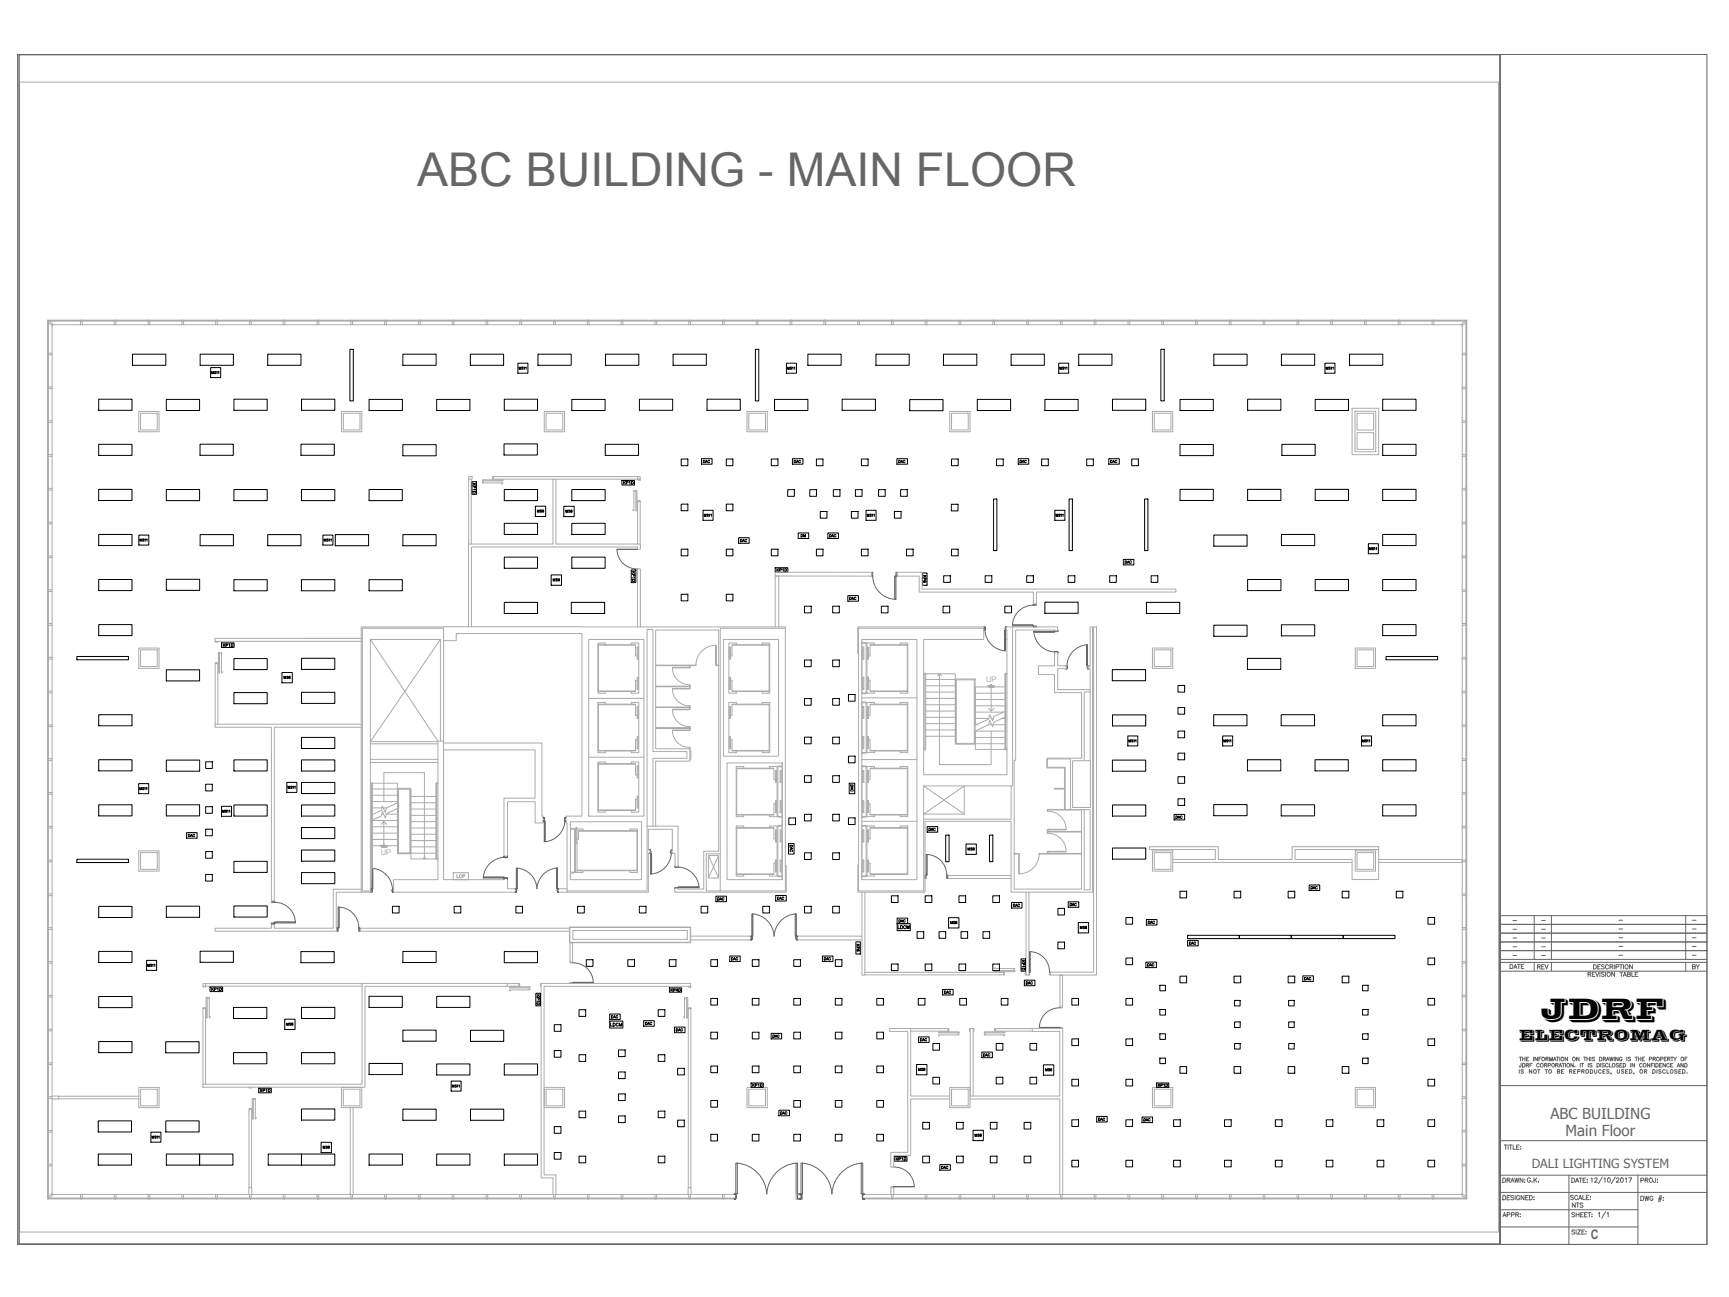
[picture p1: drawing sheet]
<svg xmlns="http://www.w3.org/2000/svg" width="610mm" height="457mm" viewBox="0 0 610 457" stroke-linecap="round" stroke-linejoin="round" font-family="sans-serif">
<defs><g id="words">
<text font-size="16.4" fill="#666" x="147.1" y="65.6">ABC BUILDING - MAIN FLOOR</text>
<text font-size="10.6" x="543.4" y="359.1">JDRF</text>
<text font-size="5.3" x="535.8" y="366.8">ELECTROMAG</text>
<g font-size="5.3" fill="#666">
<text x="546.6" y="394.4">ABC BUILDING</text>
<text x="552" y="400.5">Main Floor</text>
</g>
<g font-size="4.9" fill="#666">
<text x="540.8" y="342.9">REV</text>
<text x="595.5" y="342.9">BY</text>
</g>
<text font-size="4.6" fill="#666" x="560.9" y="436.8">C</text>
<text font-size="4.5" fill="#666" x="540" y="411.8">DALI LIGHTING SYSTEM</text>
<text font-size="4.4" fill="#ababab" x="159.8" y="310.8">LCP</text>
<g font-size="4.4" fill="#666">
<text x="531.3" y="342.5">DATE</text>
<text x="528.5" y="418">DRAWN:</text>
<text x="577.1" y="418">PROJ:</text>
<text x="528.5" y="430">APPR:</text>
<text x="552.8" y="430">SHEET:</text>
<text x="553.2" y="426.9">NTS</text>
</g>
<g font-size="4">
<text x="246.6" y="164.4">DAC</text>
<text x="278.7" y="164.4">DAC</text>
<text x="390.2" y="164.4">DAC</text>
<text x="281.2" y="190.5">DM</text>
<text x="98.8" y="240.6">MS6</text>
<text x="280.5" y="301.6" transform="rotate(-90 280.5 301.6)">DAC</text>
<text x="315.4" y="328.4">LDCM</text>
<text x="289.3" y="339.7">DAC</text>
<text x="458.6" y="346.8">DAC</text>
<text x="214.1" y="363">LDCM</text>
<text x="237.1" y="364.8">DAC</text>
<text x="323.1" y="368.3">DAC</text>
<text x="367.2" y="378.9">MS6</text>
</g>
<g font-size="3.5">
<text x="188.4" y="181.7">MS6</text>
<text x="198.3" y="181.7">MS6</text>
<text x="291.4" y="190.5">DAC</text>
<text x="272.7" y="202.5">KP1D</text>
<text x="395.5" y="199.7">DAC</text>
<text x="193.7" y="206">MS6</text>
<text x="77.6" y="229">KP1D</text>
<text x="301.6" y="280.1" transform="rotate(-90 301.6 280.1)">DAC</text>
<text x="413.5" y="289.6">DAC</text>
<text x="340.1" y="300.9">MS6</text>
<text x="273" y="318.2">DAC</text>
<text x="356" y="320.7">DAC</text>
<text x="379.6" y="328.4">MS6</text>
<text x="403.6" y="326.7">DAC</text>
<text x="418" y="334.1">DAC</text>
<text x="303.7" y="336.5" transform="rotate(-90 303.7 336.5)">KP6</text>
<text x="73.4" y="350.3">KP1D</text>
<text x="331.6" y="351.4">DAC</text>
<text x="99.8" y="362.7">MS6</text>
<text x="226.5" y="362.3">DAC</text>
<text x="271.3" y="366.9">DAC</text>
<text x="322.8" y="378.5">MS6</text>
<text x="90.7" y="385.9">KP1D</text>
<text x="342.5" y="401.8">MS6</text>
<text x="385.9" y="396.2">DAC</text>
<text x="112.5" y="406">MS6</text>
<text x="330.9" y="413.1">DAC</text>
</g>
<g font-size="2.7" fill="#ababab">
<text x="347.7" y="240.5">UP</text>
<text x="134.2" y="301.4">UP</text>
</g>
<g font-size="2.6" fill="#666">
<text x="532.3" y="328.8">-</text>
<text x="532.3" y="325.6">-</text>
<text x="542.2" y="328.8">-</text>
<text x="542.2" y="325.6">-</text>
<text x="569.7" y="328.8">-</text>
<text x="569.7" y="325.6">-</text>
<text x="595.5" y="328.8">-</text>
<text x="595.5" y="325.6">-</text>
<text x="532.3" y="335.1">-</text>
<text x="532.3" y="332">-</text>
<text x="542.2" y="335.1">-</text>
<text x="542.2" y="332">-</text>
<text x="569.7" y="334.8">-</text>
<text x="569.7" y="331.6">-</text>
<text x="595.5" y="334.8">-</text>
<text x="595.5" y="331.6">-</text>
<text x="532.3" y="338">-</text>
<text x="542.2" y="338">-</text>
<text x="569.7" y="338">-</text>
<text x="595.5" y="338">-</text>
</g>
</g></defs>
<!-- layer: 0 -->
<g fill="none" stroke="#ababab" stroke-width=".35">
<path d="M6.9 28.9h521.5v405.4h-521.5zM16.8 112.9l.2 .2zM17 112.9h11.6v.2h-11.8v11.6h.2zM17 113.6l1.4 1.3M17.5 113.1l1.3 1.4M28.4 113.1v1.4M28.8 112.9h11.7v.2h-11.7zM28.8 112.9l-.2 .2h-11.6v11.6l-.2 .2M28.8 112.9v.2h11.7l.2-.2M29 113.1v1.4M40.3 113.1v1.4M40.7 112.9h11.7v.2h-11.7z"/>
<path d="M40.7 112.9v.2h11.7l.2-.2M40.9 113.1v1.4M52.2 113.1v1.4M52.6 112.9h11.7v.2h-11.7zM52.6 112.9v.2h11.7l.2-.2M52.8 113.1v1.4M64.1 113.1v1.4M64.5 112.9h11.8v.2h-11.8zM64.5 112.9v.2h11.8l.1-.2M64.7 113.1v1.4M76 113.1v1.4M76.4 112.9h11.8v.2h-11.8z"/>
<path d="M76.4 112.9v.2h11.8l.1-.2M76.6 113.1v1.4M88 113.1v1.4M88.3 112.9h11.8v.2h-11.8zM88.3 112.9v.2h11.8l.1-.2M88.6 113.1v1.4M99.9 113.1v1.4M100.2 112.9h11.8v.2h-11.8zM100.2 112.9v.2h11.8l.2-.2M100.5 113.1v1.4M111.8 113.1v1.4M112.2 112.9h11.7v.2h-11.7z"/>
<path d="M112.2 112.9v.2h11.7l.2-.2M112.4 113.1v1.4M123.7 113.1v1.4M124.1 112.9h11.7v.2h-11.7zM124.1 112.9v.2h11.7l.2-.2M124.3 113.1v1.4M135.6 113.1v1.4M136 112.9h11.7v.2h-11.7zM136 112.9v.2h11.7l.2-.2M136.2 113.1v1.4M147.5 113.1v1.4M147.9 112.9h11.8v.2h-11.8z"/>
<path d="M147.9 112.9v.2h11.8l.1-.2M148.1 113.1v1.4M159.4 113.1v1.4M159.8 112.9h11.8v.2h-11.8zM159.8 112.9v.2h11.8l.1-.2M160 113.1v1.4M171.3 113.1v1.4M171.7 112.9h11.8v.2h-11.8zM171.7 112.9v.2h11.8l.1-.2M172 113.1v1.4M183.3 113.1v1.4M183.6 112.9h11.8v.2h-11.8z"/>
<path d="M183.6 112.9v.2h11.8l.2-.2M183.8 113.1v1.4M195.2 113.1v1.4M195.6 112.9h11.7v.2h-11.7zM195.6 112.9v.2h11.7l.2-.2M195.8 113.1v1.4M207.1 113.1v1.4M207.5 112.9h11.7v.2h-11.7zM207.5 112.9v.2h11.7l.2-.2M207.7 113.1v1.4M219 113.1v1.4M219.4 112.9h11.7v.2h-11.7z"/>
<path d="M219.4 112.9v.2h11.7l.2-.2M219.6 113.1v1.4M230.9 113.1v1.4M231.3 112.9h11.7v.2h-11.7zM231.3 112.9v.2h11.7l.2-.2M231.5 113.1v1.4M242.8 113.1v1.4M243.2 112.9h11.8v.2h-11.8zM243.2 112.9v.2h11.8l.1-.2M243.4 113.1v1.4M254.7 113.1v1.4M255.1 112.9h11.8v.2h-11.8z"/>
<path d="M255.1 112.9v.2h11.8l.1-.2M255.3 113.1v1.4M266.7 113.1v1.4M267 112.9h11.8v.2h-11.8zM267 112.9v.2h11.8l.1-.2M267.2 113.1v1.4M278.6 113.1v1.4M278.9 112.9h11.8v.2h-11.8zM278.9 112.9v.2h11.8l.2-.2M279.2 113.1v1.4M290.5 113.1v1.4M290.9 112.9h11.7v.2h-11.7z"/>
<path d="M290.9 112.9v.2h11.7l.2-.2M291.1 113.1v1.4M302.4 113.1v1.4M302.8 112.9h11.7v.2h-11.7zM302.8 112.9v.2h11.7l.2-.2M303 113.1v1.4M314.3 113.1v1.4M314.7 112.9h11.7v.2h-11.7zM314.7 112.9v.2h11.7l.2-.2M314.9 113.1v1.4M326.2 113.1v1.4M326.6 112.9h11.8v.2h-11.8z"/>
<path d="M326.6 112.9v.2h11.8l.1-.2M326.8 113.1v1.4M338.1 113.1v1.4M338.5 112.9h11.8v.2h-11.8zM338.5 112.9v.2h11.8l.1-.2M338.7 113.1v1.4M350 113.1v1.4M350.4 112.9h11.8v.2h-11.8zM350.4 112.9v.2h11.8l.1-.2M350.6 113.1v1.4M362 113.1v1.4M362.3 112.9h11.8v.2h-11.8z"/>
<path d="M362.3 112.9v.2h11.8l.1-.2M362.6 113.1v1.4M373.9 113.1v1.4M374.2 112.9h11.8v.2h-11.8zM374.2 112.9v.2h11.8l.2-.2M374.5 113.1v1.4M385.8 113.1v1.4M386.2 112.9h11.7v.2h-11.7zM386.2 112.9v.2h11.7l.2-.2M386.4 113.1v1.4M397.7 113.1v1.4M398.1 112.9h11.7v.2h-11.7z"/>
<path d="M398.1 112.9v.2h11.7l.2-.2M398.3 113.1v1.4M409.6 113.1v1.4M410 112.9h11.8v.2h-11.8zM410 112.9v.2h11.8l.1-.2M410.2 113.1v1.4M421.5 113.1v1.4M421.9 112.9h11.8v.2h-11.8zM421.9 112.9v.2h11.8l.1-.2M422.1 113.1v1.4M433.4 113.1v1.4M433.8 112.9h11.8v.2h-11.8z"/>
<path d="M433.8 112.9v.2h11.8l.1-.2M434 113.1v1.4M445.4 113.1v1.4M445.7 112.9h11.8v.2h-11.8zM445.7 112.9v.2h11.8l.1-.2M446 113.1v1.4M457.3 113.1v1.4M457.6 112.9h11.8v.2h-11.8zM457.6 112.9v.2h11.8l.2-.2M457.9 113.1v1.4M469.2 113.1v1.4M469.6 112.9h11.7v.2h-11.7z"/>
<path d="M469.6 112.9v.2h11.7l.2-.2M469.8 113.1v1.4M481.1 113.1v1.4M481.5 112.9h11.7v.2h-11.7zM481.5 112.9v.2h11.7l.2-.2M481.7 113.1v1.4M493 113.1v1.4M493.4 112.9h11.7v.2h-11.7zM493.4 112.9v.2h11.7v-.2l.2 .2h11.6v11.6l.2 .2M493.6 113.1v1.4M504.9 113.1v1.4M505.3 112.9v.2h11.8v11.6h-.2v-11.8z"/>
<path d="M505.5 113.1v1.4M516.5 113.1l-1.4 1.4M516.9 113.6l-1.4 1.3M516.9 112.9l.2 .2zM16.8 124.9h.2v11.7h-.2zM16.8 136.8h.2v11.7h-.2zM16.8 124.9h.2v11.7l-.2 .2M16.8 136.8h.2v11.7l-.2 .2M17 125.1h1.4M17 124.5h1.4M17 137h1.4M17 136.4h1.4"/>
<path d="M515.5 125.1h1.4M515.5 124.5h1.4M515.5 137h1.4M515.5 136.4h1.4M516.9 124.9h.2v11.7h-.2zM516.9 136.8h.2v11.7h-.2zM517.1 124.9h-.2v11.7l.2 .2M517.1 136.8h-.2v11.7l.2 .2M16.8 148.7h.2v11.8h-.2zM16.8 148.7h.2v11.8l-.2 .1M17 148.9h1.4M17 148.3h1.4"/>
<path d="M48.9 145h7.2v7.2h-7.2zM49.6 145.7h5.8v5.9h-5.8zM120.4 145h7.2v7.2h-7.2zM121 145.7h5.9v5.9h-5.9zM191.9 145h7.1v7.2h-7.1zM192.5 145.7h5.9v5.9h-5.9zM263.4 145h7.1v7.2h-7.1zM264 145.7h5.9v5.9h-5.9zM334.8 145h7.2v7.2h-7.2zM335.5 145.7h5.9v5.9h-5.9zM406.3 145h7.2v7.2h-7.2zM407 145.7h5.8v5.9h-5.8z"/>
<path d="M476.7 143.9h9.4v16.4h-9.4zM477.7 145h7.3v14.2h-7.3zM478.5 145.7h5.8v5.9h-5.8zM478.5 152.5h5.8v5.9h-5.8zM515.5 148.9h1.4M515.5 148.3h1.4M516.9 148.7h.2v11.8h-.2zM517.1 148.7h-.2v11.8l.2 .1M16.8 160.6h.2v11.8h-.2zM16.8 172.5h.2v11.8h-.2zM16.8 160.6h.2v11.8l-.2 .1M16.8 172.5h.2v11.8l-.2 .1"/>
<path d="M17 160.8h1.4M17 160.2h1.4M17 172.8h1.4M17 172.1h1.4M165.2 168h1.2v.9h-1.2zM165.2 168.9v22.9M166.2 168.9v22.9M170.1 169.1h7.2v.4h-7.2zM170.5 169.8l-.4 .4h7.2l-.4 .5M173.7 168h.3v.9h-.3zM173.7 168h51.1M173.7 168.9h21.3"/>
<path d="M196 168.9h28.8M223.9 173.3l-.4-.4v7.2l-.4-.4M224.2 172.9h.4v7.2h-.4zM224.8 168h.9v.9h-.9zM224.8 176.5h.9v.3h-.9zM224.8 168.9h.9v.3h-.9zM224.8 176.8v15M225.7 176.8v15M515.5 160.8h1.4M515.5 160.2h1.4M515.5 172.8h1.4M515.5 172.1h1.4"/>
<path d="M516.9 160.6h.2v11.8h-.2zM516.9 172.5h.2v11.8h-.2zM517.1 160.6h-.2v11.8l.2 .1M517.1 172.5h-.2v11.8l.2 .1M16.8 184.4h.2v11.8h-.2zM16.8 196.4h.2v11.7h-.2zM16.8 184.4h.2v11.8l-.2 .2M16.8 196.4h.2v11.7l-.2 .2M17 184.7h1.4M17 184.1h1.4M17 196.6h1.4M17 196h1.4"/>
<path d="M515.5 184.7h1.4M515.5 184.1h1.4M515.5 196.6h1.4M515.5 196h1.4M516.9 184.4h.2v11.8h-.2zM516.9 196.4h.2v11.7h-.2zM517.1 184.4h-.2v11.8l.2 .2M517.1 196.4h-.2v11.7l.2 .2M16.8 208.3h.2v11.7h-.2zM16.8 208.3h.2v11.7l-.2 .2M17 208.5h1.4M17 207.9h1.4"/>
<path d="M17 219.8h1.4M273.3 201.7h34v1.4l-34-.1zM364.3 213l.1-4.3h-40.3v-5.6h-7.8v-1.4h8.8v6h89.5v1h-49.2v4.5M515.5 208.5h1.4M515.5 207.9h1.4M515.5 219.8h1.4M516.9 208.3h.2v11.7h-.2zM517.1 208.3h-.2v11.7l.2 .2M16.8 232.1h.2v11.8h-.2zM16.8 220.2h.2v11.7h-.2zM16.8 220.2h.2v11.7l-.2 .2M16.8 232.1h.2v11.8l-.2 .1"/>
<path d="M17 220.4h1.4M17 232.3h1.4M17 231.7h1.4M48.9 228.4h7.2v7.2h-7.2zM49.6 229.1h5.8v5.9h-5.8zM75.9 226.1v.3h.9v-.3M75.9 233.9h.9M77 230h.4v7.3h-.4zM77.7 230.4l.4-.4v7.3l.4-.5M127.3 225h-51.5v1.1h51.6M130.6 225.4l23.8 35.9M155.3 225.4l-24.7 36h23.8"/>
<path d="M156.4 225.8h4.5v-2.5h44.3v64.4h-5.7v2.4h.4v24.4M165.2 220.9v-29.1h29.8v-22.9h1v22.9h29.8v1.8h-1v-.8h-58.6v28.1M207.6 225.4h19.4v62.3h-19.4zM210.8 227.3h13.3v4h.5M213.5 227.3v-.6h-2.7v17.7h2.7v-.6M222.5 227.3v-.6h2.7v17.7h-2.7v-.6M224.1 227.4h-13.1v16.2h13.1M224.6 239.8h-.5v4h-13.3M224.6 228.1h.4v4.2h-.4zM224.6 238.7h.4v4.2h-.4zM224.8 221v-20.5h1v20.5M231.2 234.5v-12.4h22.2v12.4"/>
<path d="M231.2 234.6v29.4h12.1v-.5h-.2v.5M237.1 235.4a6 6 0 0 0 6 6M243.1 235.2h-6v.2h6v-.8h.2v.7h-.2M245.4 234.5v.1h-2.1M245.4 234.5h-14.2v.1h11.9M252.3 227.5h.2v7.1h-.2zM252.4 227.5a7 7 0 0 0-7 6.9M252.4 234.5h1v.1h-1zM253.4 234.6v65.5h-5.3v13.3h-9v-.3h-1.2v1.4h39.3v-9.4h-.3M255.1 225.4h19.4v41.2h-19.4zM257.1 228.1h.4v4.2h-.4zM257.1 238.7h.4v4.2h-.4z"/>
<path d="M257.5 239.8h.6v4h13.3M258.1 227.4h13.1v16.2h-13.1M259.6 227.3v-.6h-2.6v17.7h2.6v-.7M268.7 227.3v-.6h2.7v17.7h-2.7v-.7M271.4 227.3h-13.3v4h-.6M273.3 221v-18h1.3v18M276.9 221.5h-22.9v92.6M303.8 225.4h19.5v84.7h-19.5zM303.8 226.1v.4h1.5v.2M303.9 226.7h1.5v17.6h-1.5zM304.2 228.1h.4v4.2h-.4zM304.2 238.7h.4v4.2h-.4z"/>
<path d="M305.8 228.1h.4v4.2h-.4zM305.8 238.7h.4v4.2h-.4zM306.2 239.7h.6v4.1h13.3M306.8 227.4h13.1v16.2h-13.1M308.3 227.3v-.6h-2.6v17.7h2.6v-.7M317.4 227.3v-.6h2.7v17.7h-2.7v-.7M320.1 227.3h-13.3v4h-.6M325.7 237.7h.4v26.3h-.4M325.7 237.3h.7v27h-.7M326.4 237.5h10.4l.1 24.5M326.4 239.5h10.4M330.6 238.2l.6-.7 .7 .7"/>
<path d="M331.2 237.5v32h18.3v-11.8M336.9 239.3h6.9v23h-6.9zM337.2 239.6h6.3v22.4h-6.3zM346.9 221h-44.5v9.4h.3M354.5 225.4h.5M355 237.3h-.5v.4h.5M357 221v56h-31.3v37.1h-23v-92.6h44.2v3.9h-21.2v47.7h29.3v-51h-.3v-1.1h18.2v1.3h-1v-.2h-13.8v45.9h-.5v32.9M371.8 230h1.1v4.7h3.1v1h-3.1v7.4h11.5M371.8 230.2v4.5h-5.7v3.1h5.7v6.4h9.6v23.1h-12.3v3.4h6.2v14.8M383.6 234.8h.8v-13.8h.8v93.5h-28.7v-25h-30.4v25h-23.7v-9.5h.3M383.6 235.6h.8v32.6M384.2 234.8l-.6-.1v1l.6-.1"/>
<path d="M385.6 221h1v122.7h-16.3v-1h15.3zM406.3 228.4h7.2v7.2h-7.2zM407 229.1h5.8v5.9h-5.8zM477.8 228.4h7.2v7.2h-7.2zM478.5 229.1h5.8v5.9h-5.8zM515.5 220.4h1.4M515.5 232.3h1.4M515.5 231.7h1.4M516.9 232.1h.2v11.8h-.2zM516.9 220.2h.2v11.7h-.2zM517.1 220.2h-.2v11.7l.2 .2M517.1 232.1h-.2v11.8l.2 .1"/>
<path d="M16.8 244h.2v11.8h-.2zM16.8 255.9h.2v11.8h-.2zM16.8 244h.2v11.8l-.2 .1M16.8 255.9h.2v11.8l-.2 .1M17 244.2h1.4M17 243.6h1.4M17 256.1h1.4M17 255.5h1.4M75.9 255.3v-21.7h.9v21.7M127.4 255.3h-51.6v1.1h19.9v61.7M127.4 256.4h-30.7v61.3M207.6 246.2h19.4"/>
<path d="M210.8 248.2h13.3v4h.5M213.5 248.2v-.6h-2.7v17.7h2.7v-.6M222.5 248.2v-.6h2.7v17.7h-2.7v-.6M224.1 248.4h-13.1v16.1h13.1M224.6 249h.4v4.3h-.4zM224.6 259.7h.4v4.2h-.4zM237.1 257.5a6 6 0 0 0 6 6M237.1 250.2a6 6 0 0 0 6 5.9M237.1 242.8a6 6 0 0 0 6 6M243.1 241.9h-11.9v.2h11.9M243.1 249.2h-11.9v.2l12.1-.1M243.1 242.7h-6v.2h6v-1.5h.2v1.4h-.2"/>
<path d="M243.1 257.3h-6v.2h6v-1.4h.2v1.3h-.2M243.1 256.5h-11.9v.2h11.9M243.1 250h-6v.2h6v-1.4h.2v1.3h-.2M243.1 242h.2M243.1 256.6h.2M257.1 259.7h.4v4.2h-.4zM257.1 249h.4v4.3h-.4zM258.1 248.4h13.1v16.1h-13.1M259.6 248.2v-.6h-2.6v17.7h2.6v-.6M268.7 248.2v-.6h2.7v17.7h-2.7v-.6M271.4 248.2h-13.3v4h-.6M303.8 246h19.5"/>
<path d="M303.8 247.5h1.5v.2M303.9 247.7h1.5v17.6h-1.5zM304.2 259.7h.4v4.2h-.4zM304.2 249.1h.4v4.2h-.4zM305.3 244.3v.2h-1.5M305.8 259.7h.4v4.2h-.4zM305.8 249.1h.4v4.2h-.4zM306.8 248.4h13.1v16.1h-13.1M308.3 248.2v-.6h-2.6v17.7h2.6v-.6M317.4 248.2v-.6h2.7v17.7h-2.7v-.6M320.1 248.2h-13.3v4h-.6M326.4 241.7h10.4"/>
<path d="M326.4 244h10.4M326.4 246.2h10.4M326.4 248.4h10.4M326.4 250.6h10.4M326.4 252.9h10.4M326.4 255.1h10.4M326.4 257.3h10.4M326.4 259.5h10.4M343.9 253.3h4.7M343.9 251h9.9M343.9 248.8h10.4M343.9 246.6h10.4"/>
<path d="M343.9 244.4h10.4M343.9 259.9h10.4M343.9 257.7h10.4M343.9 255.3h.8M348.5 249.7l1 1M348.5 255.5h1.2M349.5 241.5v9.2l.9-1M349.6 253.3h.6M350.2 255.5h4.1M353.3 253.3h1M354.3 252.8l-3.9 1.8-.4 1.6-1.1-2.3-.3 1.6-4.7 2.1v6.6h10.4M354.3 242.1h-10.4v13.6l4.7-2.2 .3-1.6 1.1 2.3 .4-1.6 3.9-1.8"/>
<path d="M384.4 243.9h-2.1v24.3M515.5 244.2h1.4M515.5 243.6h1.4M515.5 256.1h1.4M515.5 255.5h1.4M516.9 244h.2v11.8h-.2zM516.9 255.9h.2v11.8h-.2zM517.1 244h-.2v11.8l.2 .1M517.1 255.9h-.2v11.8l.2 .1M16.8 279.8h.2v11.7h-.2zM16.8 267.8h.2v11.8h-.2zM16.8 279.8h.2v11.7l-.2 .1"/>
<path d="M16.8 267.8h.2v11.8l-.2 .2M17 268h1.4M17 267.5h1.4M17 280h1.4M17 279.4h1.4M130.6 276.3h.4v33.8M130.6 275.9h.7v30.2M130.6 267.7h23.8M130.6 268.8h23.8M130.6 262.2h23.8M131.3 276.1h8.8v6.9l-3.9 1.8-.3 1.6-1.1-2.3-.4 1.6-3.1 1.4M131.3 278.1h8.8"/>
<path d="M140.1 278.3h.1M140.2 277.9h4.6v23.1h-4.5v-.3h4.2v-22.5h-4v22.6h-.3zM144.8 278.3l.1 24.5h8.8M154.4 275.9h-.5v.4h.5M155.3 261.3v-35.9h-24.7v88.7M156.4 261.3h-2v48.8h-15.6v4.4h43.1v-1.2h-3v-3.8h-1.2v.6h-21.3v-88.6h-28.6v92.6h3.1v.4h-3.5v-93.5h149.5v93.1h-27.9v-13.1h5M156.4 261.9h34.7v25.8h.4v2.4h-2.8v-7.5h-9.8v19.2h-1.2v-20.4h11v-17.1h-32.3M207.6 266.9h19.4M210.8 269.2h13.3v4h.5M213.5 269.2v-.6h-2.7v17.7h2.7v-.6M222.5 269.2v-.6h2.7v17.7h-2.7v-.6M224.1 269.4h-13.1v16.1h13.1"/>
<path d="M224.6 270h.4v4.2h-.4zM224.6 260.7h-.5v4h-13.3M243.2 264v4.3h-12v22.9M243.2 264.7h.4v2.9h-.4M256.3 268.9h19.5v41.2h-19.5zM257.5 260.7h.6v4h13.3M259.6 270.8h13.3v4h.5M262.2 270.8v-.6h-2.6v17.7h2.6v-.6M271.3 270.8v-.6h2.7v17.7h-2.7v-.6M272.9 271h-13.1v16.1h13.1M273.4 271.6h.4v4.3h-.4zM274.2 270.3h1.5v17.5h-1.5z"/>
<path d="M275.1 271.6h.4v4.3h-.4zM275.8 268.9v1.1h-1.5v.3M303.8 267.8h19.5M303.8 269.7v.3h1.5v.3M303.9 270.3h1.5v17.5h-1.5zM304.2 271.6h.4v4.3h-.4zM305.3 265.3v.2h-1.5v.3M305.8 271.6h.4v4.3h-.4zM306.2 260.7h.6v4h13.3M306.8 271h13.1v16.1h-13.1M308.3 270.8v-.6h-2.6v17.7h2.6v-.6M317.4 270.8v-.6h2.7v17.7h-2.7v-.6"/>
<path d="M320.1 270.8h-13.3v4h-.6M325.7 277l14.3 10M343.8 262h.1M343.9 262.2h10.4M355 264h-.4v-26.5h-.3v26.8h.7M356.5 277v11.8h-30.8M375.3 277.9h-3.6v.2h3.6M378.2 268.2h6.2v16.4h-6.2zM515.5 268h1.4M515.5 267.5h1.4M515.5 280h1.4M515.5 279.4h1.4"/>
<path d="M516.9 267.8h.2v11.8h-.2zM516.9 279.8h.2v11.7h-.2zM517.1 279.8h-.2v11.7l.2 .1M517.1 267.8h-.2v11.8l.2 .2M16.8 291.6h.2v11.8h-.2zM16.8 291.6h.2v11.8l-.2 .2M17 291.9h1.4M17 291.3h1.4M48.9 299.9h7.2v7.2h-7.2zM131.3 289.1l3.1-1.5 .4-1.5 1.1 2.2 .3-1.5 3.9-1.8v13.3M131.3 287h.2M131.3 289.2h8.8"/>
<path d="M131.3 291.5h8.8M131.3 293.7h8.8M131.3 295.9h8.8M131.3 298.1h8.8M131.3 280.3h8.8M131.3 282.6h8.8M131.3 284.8h3.4M134.4 290.6l.9-1v9.1l.4-.4a.4 .4 0 0 0-.4-.4 .4 .4 0 0 0-.4 .5 .4 .4 0 0 0 .4 .3M134.6 287h.6M135.1 284.8h1.2M135.3 282.6v-10.2h14.3v30.4M135.3 289.6l1 1"/>
<path d="M136.2 287h3.9M144.9 298.5h8.8M144.9 296.3h8.8M144.9 294.1h8.8M144.9 291.9h8.8M144.9 289.6h8.8M144.9 287.4h8.8M144.9 285.2h8.8M144.9 283h8.8M144.9 280.7h8.8M201.1 292.3h1.5v15.2h-1.5zM202.6 292.3v-.2h-1.5v-2.4h25.1v20.4h-25.1v-2.4h1.5v-.2"/>
<path d="M203.4 297.2h-.4v-5.5h.4v15.8M204 293h20.6v13.8h-21.2M205.5 292.8v-.6h-2.6v15.3h2.6v-.5M222.1 292.8v-.6h2.7v15.3h-2.7v-.6M224.6 281.7h-.5v4h-13.3M224.6 280.6h.4v4.3h-.4zM224.8 292.8h-20.8v3.1h-.6M228.1 291.2h11v14.3h-1.1v-4.7h-1.2l.2-8.5h-8.4v7.4h.6v1h-.6v13.8h-31.8v-1.2h3.1M230.2 291.2v-23.9h12v-2.4h-12v-43h-2.1v92.2h-28.2M259.6 291.7h13.3v4.1h.5M262.2 291.8v-.6h-2.6v17.6h2.6v-.6M271.3 291.8v-.6h2.7v17.6h-2.7v-.6"/>
<path d="M272.9 291.9h-13.1v16.2h13.1M273.4 283.3h-.5v4h-13.3M273.4 282.2h.4v4.2h-.4zM273.4 292.6h.4v4.2h-.4zM274.2 291.2h1.5v17.6h-1.5zM274.3 287.8v.3h1.5v2.9h-1.5v.2M275.1 282.2h.4v4.2h-.4zM275.1 292.6h.4v4.2h-.4zM303.8 289.5h19.5M303.8 290.6v.4h1.5v.2M303.9 291.2h1.5v17.6h-1.5zM304.2 282.2h.4v4.2h-.4z"/>
<path d="M304.2 292.6h.4v4.2h-.4zM305.3 287.8v.3h-1.5v.3M305.8 282.2h.4v4.2h-.4zM305.8 292.6h.4v4.2h-.4zM306.2 283.3h.6v4h13.3M306.8 291.9h13.1v16.2h-13.1M308.3 291.8v-.6h-2.6v17.6h2.6v-.5M317.4 291.8v-.6h2.7v17.1h-13.3v-4.1h-.6M320.1 291.7h-13.3v4.1h-.6M325.7 287l14.3-10v10zM369.2 293.2h.2M369.4 293.1h12v.2h-12"/>
<path d="M369.4 292.4h-.2v1.4h.2v-1.5h6.5v.2h-6.5M369.4 285.3v.7h-.2v-.7h6.1M369.4 285.5h11.9v7.6M369.5 286a6.3 6.3 0 0 1 6.4 6.3M369.5 293.8a6.3 6.3 0 0 1 6.4 6.3M377.4 285.4v-17.9h-8.1v3h6.3v14.9h8.8v28.3h-2.1v-28.3M381.3 293.3v7.6M406.3 299.9h7.2v7.2h-7.2zM477.8 299.9h7.2v7.2h-7.2zM486.1 299.5h-29.5v3.5h20.1v7h9.4v-11.5h-30.5v4.5h-26.1v-4.5h-24.3v1h23.3v3.5h-15M515.5 291.9h1.4M515.5 291.3h1.4"/>
<path d="M516.9 291.6h.2v11.8h-.2zM517.1 291.6h-.2v11.8l.2 .2M16.8 315.5h.2v11.8h-.2zM16.8 303.6h.2v11.7h-.2zM16.8 303.6h.2v11.7l-.2 .2M16.8 315.5h.2v11.8l-.2 .1M17 303.8h1.4M17 303.2h1.4M17 315.7h1.4M17 315.1h1.4M49.6 300.6h5.8v5.8h-5.8zM127.4 313.5h-9.9v13.7h-20.8v-1.5"/>
<path d="M127.4 314.5h-8.9v12.7h.3M130.6 310.1h.5M144.9 300.8h8.8M149.2 302.4l.4 .4 .4-.4M154.4 302.6h-.4v-26.5h-.3v26.8h.7M196.2 305.9h.4v7.3M204 306.8v.2h20.8M249.8 301.6h3.6v7.9h-3.6zM249.8 301.6l3.6 7.9M253.4 301.6l-3.6 7.9M273.4 304.2h-.5v4.1h-13.3M273.4 303.2h.4v4.2h-.4z"/>
<path d="M274.3 308.8v.2h1.5v1.1M275.1 303.2h.4v4.2h-.4zM303.9 314.5v29.2h1v-29.2M304.2 303.2h.4v4.2h-.4zM305.3 308.8v.2h-1.5v.4M305.8 303.2h.4v4.2h-.4zM334.2 309.7h22.3M334.2 308.6h22.3M357.5 300.9h1.8v.1h-1.8zM357.6 301v12.4h23.7v-12.4M359.3 301l.1 7h-.2v-7M361.8 314.5v29.2h1v-29.2"/>
<path d="M366.3 300.9h15.1v.1h-15.1zM366.4 301a7 7 0 0 1-7 7M369.4 300.3h6.5v-.2h-6.5v.8M369.4 300.2h-.2v.7M407 300.6h5.8v5.8h-5.8zM413.5 304h63.2M478.5 300.6h5.8v5.8h-5.8zM486.1 303h29.4v1h-29.4M515.5 303.8h1.4M515.5 303.2h1.4M515.5 315.7h1.4M515.5 315.1h1.4"/>
<path d="M516.9 303.6h.2v11.7h-.2zM516.9 315.5h.2v11.8h-.2zM517.1 303.6h-.2v11.7l.2 .2M517.1 315.5h-.2v11.8l.2 .1M16.8 327.4h.2v11.8h-.2zM16.8 339.3h.2v11.8h-.2zM16.8 327.4h.2v11.8l-.2 .1M16.8 339.3h.2v11.8l-.2 .1M17 327.6h1.4M17 327h1.4M17 339.5h1.4M17 338.9h1.4"/>
<path d="M95.7 325.7v1.5h-19.9v1h43.4M126.5 328.2h74.3M126.9 327.2h73.9M200.8 326.8h42.7v5.5h-42.7zM200.9 332.3h1M200.9 327h42.5v5.2h-42.5zM201 339.1h.9v.3h-.9zM201 332.3v6.8M201.9 332.3v6.8M202 328h40.3v3.1h-40.3zM243.5 330h21.2v1.3h-21.2M303.9 330h-22.7v1.3h22.7"/>
<path d="M515.5 327.6h1.4M515.5 327h1.4M515.5 339.5h1.4M515.5 338.9h1.4M516.9 327.4h.2v11.8h-.2zM516.9 339.3h.2v11.8h-.2zM517.1 327.4h-.2v11.8l.2 .1M517.1 339.3h-.2v11.8l.2 .1M16.8 351.2h.2v11.8h-.2zM16.8 351.2h.2v11.8l-.2 .1M17 351.4h1.4M17 350.9h1.4"/>
<path d="M71.6 347.6h56M71.6 355.5h.9M72.5 346.7v1.2h-.9v-1.2h56M72.7 351.6h.4v7.2h-.4zM73.4 352l.4-.4v7.2l.4-.4M178.8 346.7h4.1M178.8 347.6h4.1M179.6 347.8h7.3v.4h-7.3zM182.9 346.7h.3v.9h-.3zM186.4 348.5l.5 .4h-7.3l.4 .5M190.8 346.7h-.3v.9h.3M201 346.4h.9v.3h-.9z"/>
<path d="M241.8 352.1l-.4-.5v7.3l-.5-.4M242.1 351.6h.4v7.3h-.4zM242.7 355.3h.9v.3h-.9zM242.7 347.7h.9v.3h-.9zM242.7 355.3v63.3M243.6 355.3v63.3M304.9 342.7h49.3v1h-49.3M350.6 342.2h7.2v.4h-7.2zM351 341l-.4 .4h7.2l-.4 .5M353.9 342.7v1M361.8 342.7h-.4v1h.4M362.8 342.7h.3v1h-.3"/>
<path d="M370.3 342.7h-.3v1h.3M373.6 343.7h1.1M373.7 355h.9v.3h-.9zM373.7 343.7v11.3M374.6 343.7v11.3M515.5 351.4h1.4M515.5 350.9h1.4M516.9 351.2h.2v11.8h-.2zM517.1 351.2h-.2v11.8l.2 .1M16.8 363.1h.2v11.8h-.2zM16.8 375h.2v11.8h-.2zM16.8 363.1h.2v11.8l-.2 .1"/>
<path d="M16.8 375h.2v11.8l-.2 .2M17 363.4h1.4M17 362.8h1.4M17 375.3h1.4M17 374.7h1.4M321.1 362.6h13.4M321.1 363.5h13.4M330.9 363.7h7.3v.4h-7.3zM334.2 362.6h.3v.9h-.3zM337.7 364.4l.5 .4h-7.3l.4 .5M342.1 362.6h-.3v.9h.3M343.1 362.6h.3v.9h-.3"/>
<path d="M347 363.7h7.3v.4h-7.3zM347.5 364.4l-.5 .4h7.3l-.4 .5M350.7 362.6h.3v.9h-.3zM350.7 362.6h13.3M350.7 363.5h13.3M373.7 362.5v-.3h.9v.3M515.5 363.4h1.4M515.5 362.8h1.4M515.5 375.3h1.4M515.5 374.7h1.4M516.9 363.1h.2v11.8h-.2zM516.9 375h.2v11.8h-.2z"/>
<path d="M517.1 363.1h-.2v11.8l.2 .1M517.1 375h-.2v11.8l.2 .2M16.8 387h.2v11.7h-.2zM16.8 398.9h.2v11.7h-.2zM16.8 387h.2v11.7l-.2 .2M16.8 398.9h.2v11.7h-.2l.2 .2v11.6h11.6M17 387.2h1.4M17 386.6h1.4M17 399.1h1.4M17 398.5h1.4M18.4 386.4h2.3v1h-2.3M20.7 386.4h28.2"/>
<path d="M20.7 387.3h28.2M48.9 383.3h7.2v7.2h-7.2zM49.6 384h5.8v5.8h-5.8zM71.5 382.2h56.1v-35.5h51.2v1h-50.1v35.5h-57.2zM71.6 382.2v-27h.9v27M87.8 383.2v.3h.9v-.3M87.8 391.1h.9M88.9 387.2h.4v7.2h-.4zM89.6 387.6l.4-.4v7.2l.4-.4M120.4 383.3h7.2v7.2h-7.2zM121 384h5.9v5.8h-5.9zM123.5 390.5v30.5"/>
<path d="M124.5 390.5v30.5M191.9 383.3h7.1v7.2h-7.1zM192.5 384h5.9v5.8h-5.9zM263.4 383.3h7.1v7.2h-7.1zM264 384h5.9v5.8h-5.9zM334.8 383.3h7.2v7.2h-7.2zM334.8 386.4h-13.7v-23.9h-7.4v1.1h6.4v42.6h-6v5.2h1v-4.1h6v-19.9h13.7M335.5 384h5.9v5.8h-5.9zM342 386.4h31.6v-22.8h-9.6v-1.1h10.7v58.5M342 387.4h31.6v33.6M342.1 386.4v-23.9h1v23.9M406.3 383.3h7.2v7.2h-7.2z"/>
<path d="M407 384h5.8v5.8h-5.8zM477.8 383.3h7.2v7.2h-7.2zM478.5 384h5.8v5.8h-5.8zM515.5 387.2h1.4M515.5 386.6h1.4M515.5 399.1h1.4M515.5 398.5h1.4M516.9 387h.2v11.7h-.2zM516.9 398.9h.2v11.7h-.2zM517.1 387h-.2v11.7l.2 .2M517.1 398.9h-.2v11.7h.2l-.2 .2v11.6h-11.6v.2l-.2-.2h-11.7v.2M16.8 410.8v11.6h11.8v.2h-11.6v-11.8z"/>
<path d="M17 411h1.4M17 410.4h1.4M87.8 418.6v-27.8h.9v27.8M314.1 418.6v-.2h1v.2M515.5 411h1.4M515.5 410.4h1.4M516.9 410.8v11.8h-11.6v-.2h11.8v-11.6zM16.8 422.4l.2 .2zM18.4 420.6l-1.4 1.4M18.8 421l-1.3 1.4M28.4 421v1.4M28.6 422.4l.2 .2"/>
<path d="M28.8 422.4h11.7v.2h-11.7zM28.8 422.6v-.2h11.7l.2 .2M29 421v1.4M40.3 421v1.4M40.7 422.4h11.7v.2h-11.7zM40.7 422.6v-.2h11.7l.2 .2M40.9 421v1.4M52.2 421v1.4M52.6 422.4h11.7v.2h-11.7zM52.6 422.6v-.2h11.7l.2 .2M52.8 421v1.4M64.1 421v1.4"/>
<path d="M64.5 422.4h11.8v.2h-11.8zM64.5 422.6v-.2h11.8l.1 .2M64.7 421v1.4M76 421v1.4M76.4 422.4h11.8v.2h-11.8zM76.4 422.6v-.2h11.8l.1 .2M76.6 421v1.4M87.7 421v-2.4h1.1v2.4M88 421v1.4M88.3 422.4h11.8v.2h-11.8zM88.3 422.6v-.2h11.8l.1 .2M88.6 421v1.4"/>
<path d="M99.9 421v1.4M100.2 422.4h11.8v.2h-11.8zM100.2 422.6v-.2h11.8l.2 .2M100.5 421v1.4M111.8 421v1.4M112.2 422.4h11.7v.2h-11.7zM112.2 422.6v-.2h11.7l.2 .2M112.4 421v1.4M123.7 421v1.4M124.1 422.4h11.7v.2h-11.7zM124.1 422.6v-.2h11.7l.2 .2M124.3 421v1.4"/>
<path d="M135.6 421v1.4M136 422.4h11.7v.2h-11.7zM136 422.6v-.2h11.7l.2 .2M136.2 421v1.4M147.5 421v1.4M147.9 422.4h11.8v.2h-11.8zM147.9 422.6v-.2h11.8l.1 .2M148.1 421v1.4M159.4 421v1.4M159.8 422.4h11.8v.2h-11.8zM159.8 422.6v-.2h11.8l.1 .2M160 421v1.4"/>
<path d="M171.3 421v1.4M171.7 422.4h11.8v.2h-11.8zM171.7 422.6v-.2h11.8l.1 .2M172 421v1.4M183.3 421v1.4M183.6 422.4h11.8v.2h-11.8zM183.6 422.6v-.2h11.8l.2 .2M183.8 421v1.4M195 421v-5.8h-4.2v-68.5h52.7v1h-51.7v66.5h4.2v6.8M195.2 421v1.4M195.6 422.4h11.7v.2h-11.7zM195.6 422.6v-.2h11.7l.2 .2"/>
<path d="M195.8 421v1.4M207.1 421v1.4M207.5 422.4h11.7v.2h-11.7zM207.5 422.6v-.2h11.7l.2 .2M207.7 421v1.4M219 421v1.4M219.4 422.4h11.7v.2h-11.7zM219.4 422.6v-.2h11.7l.2 .2M219.6 421v1.4M230.9 421v1.4M231.3 422.4h11.7v.2h-11.7zM231.3 422.6v-.2h11.7l.2 .2"/>
<path d="M231.5 421v1.4M242.6 421v-2.4h1v2.4M242.8 421v1.4M243.2 422.6v-.2h11.8v.2l.1-.2h4.3h-4.3v.2h3.7M243.2 422.4h11.8v.2h-11.8zM243.4 421v1.4M254.7 421v1.4M255.3 421v1.4M259.4 421h-241v-306.5h497.1v306.5h-211.3M280.7 420.9h2.2v1.9h-2.2zM304.8 422.6h9.7v-.2h-10.3h10.3l.2 .2M314.1 421v-2.4h1v2.4"/>
<path d="M314.3 421v1.4M314.7 422.4h11.7v.2h-11.7zM314.7 422.6v-.2h11.7l.2 .2M314.9 421v1.4M326.2 421v1.4M326.6 422.4h11.8v.2h-11.8zM326.6 422.6v-.2h11.8l.1 .2M326.8 421v1.4M338.1 421v1.4M338.5 422.4h11.8v.2h-11.8zM338.5 422.6v-.2h11.8l.1 .2M338.7 421v1.4"/>
<path d="M350 421v1.4M350.4 422.4h11.8v.2h-11.8zM350.4 422.6v-.2h11.8l.1 .2M350.6 421v1.4M362 421v1.4M362.3 422.4h11.8v.2h-11.8zM362.3 422.6v-.2h11.8l.1 .2M362.6 421v1.4M373.9 421v1.4M374.2 422.4h11.8v.2h-11.8zM374.2 422.6v-.2h11.8l.2 .2M374.5 421v1.4"/>
<path d="M385.8 421v1.4M386.2 422.4h11.7v.2h-11.7zM386.2 422.6v-.2h11.7l.2 .2M386.4 421v1.4M397.7 421v1.4M398.1 422.4h11.7v.2h-11.7zM398.1 422.6v-.2h11.7l.2 .2M398.3 421v1.4M409.6 421v1.4M410 422.4h11.8v.2h-11.8zM410 422.6v-.2h11.8l.1 .2M410.2 421v1.4"/>
<path d="M421.5 421v1.4M421.9 422.4h11.8v.2h-11.8zM421.9 422.6v-.2h11.8l.1 .2M422.1 421v1.4M433.4 421v1.4M433.8 422.4h11.8v.2h-11.8zM433.8 422.6v-.2h11.8l.1 .2M434 421v1.4M445.4 421v1.4M445.7 422.4h11.8v.2h-11.8zM445.7 422.6v-.2h11.8l.1 .2M446 421v1.4"/>
<path d="M457.3 421v1.4M457.6 422.4h11.8v.2h-11.8zM457.6 422.6v-.2h11.8l.2 .2M457.9 421v1.4M469.2 421v1.4M469.6 422.4h11.7v.2h-11.7zM469.6 422.6v-.2h11.7l.2 .2M469.8 421v1.4M481.1 421v1.4M481.5 422.4h11.7v.2h-11.7zM481.5 422.6v-.2h11.7l.2 .2M481.7 421v1.4"/>
<path d="M493 421v1.4M493.4 422.4h11.7v.2h-11.7zM493.6 421v1.4M504.9 421v1.4M505.5 421v1.4M515.1 421l1.4 1.4M515.5 420.6l1.4 1.4M516.9 422.4l.2 .2z"/>
<circle cx="349.5" cy="241.9" r=".39"/>
<circle cx="349.5" cy="241.9" r=".4"/>
<circle cx="135.3" cy="298.3" r=".39"/>
</g>
<!-- layer: Doors -->
<g fill="none" stroke="#666" stroke-width=".35">
<path d="M217.5 193.6l7.3 .1zM217.5 193.6a7 7 0 0 0 7.3 6.9M307.3 201.7h.4v1.4h-.4zM307.7 203.1a8.2 8.2 0 0 0 8.2 8.2M315.4 203.1h.5v8.2h-.5zM315.9 201.7h.4v1.4h-.4zM364.2 213h1.2v.4h-1.2zM364.2 213.4a7.3 7.3 0 0 0-7.2 7.2M346.9 220.9h.4v1.2h-.4h.3l.1-.4-.1-.8zM347.3 222.1a7.7 7.7 0 0 0 6.9 7.3M354.2 222.1h.3v7.3h-.3zM354.5 220.9h.4h-.4l-.1 .4 .1 .8h.4h-.4z"/>
<path d="M357 220.2h7.2v.4h-7.2zM364.2 220.6h1.2v.4h-1.2zM364.5 222.9a7.7 7.7 0 0 0 7.3 6.9M364.5 222.5h7.3v.4h-7.3zM371.8 229.8h1.2v.4v-.4l-.4-.1-.8 .1v.4zM371.8 222.2v.3l.4 .1 .8-.1v-.3v.3h-1.2zM375.8 234.6h.4v1.2h-.4h.3l.2-.4-.2-.8zM383.1 227.3h.3v7.3h-.3zM383.1 227.3a7.7 7.7 0 0 0-6.9 7.3M383.4 234.6h.4h-.4l-.1 .4 .1 .8h.4h-.4zM191.5 288.2h.4v1.2h-.4h.4l.1-.4-.1-.8zM191.9 289.4h.3v7.3h-.3z"/>
<path d="M199.2 288.2h.3h-.3l-.1 .4 .1 .8h.3h-.3zM199.2 289.4a7.7 7.7 0 0 1-6.9 7.3M229 299.6h.4v1.2h-.4h.4l.1-.4-.1-.8zM236.6 299.6h.4h-.3l-.1 .4 .1 .8h.3h-.4zM95.7 317.7h1.2v.4h-1.2zM96.9 318.1a7.3 7.3 0 0 1 7.3 7.2M119.2 319.8h.4v7.2h-.4zM119.2 319.8a7.3 7.3 0 0 1 7.3 7.2M130.7 313.4h.4v1.2h-.4h.4l.1-.4-.1-.8zM131.1 306.1h.4v7.3h-.4zM131.5 306.1a7.7 7.7 0 0 1 6.9 7.3M138.4 313.4h.3h-.3l-.1 .4 .1 .8h.3h-.3z"/>
<path d="M170.4 309.1h7.3v.4h-7.3zM177.7 302.2a7.7 7.7 0 0 0-7.3 6.9M177.7 301.8v.4l.4 .1 .8-.1v-.4v.4h-1.2zM177.7 309.5h1.2v.4v-.4l-.4-.1-.8 .1v.4zM181.6 313.3h.4v1.2h-.4h.4l.1-.4-.1-.8zM182 306h.4v7.3h-.4zM182.4 306a7.7 7.7 0 0 1 6.9 7.3 7.7 7.7 0 0 1 6.9-7.3M196.2 306h.4l-.1 8.1 .1 .4h.4h-.4l-.1-.4 .1-.8h.4h-.8zM229.4 300.8h.3v7.3h-.3zM236.7 300.8a7.7 7.7 0 0 1-6.9 7.3M237.9 305.3v.3l.4 .1 .8-.1 .1-.3v.4h-1.3zM237.9 312.9h1.3v.4l-.1-.3-.3-.1-.9 .1v.3z"/>
<path d="M239.2 312.6h7.2v.3h-7.2zM239.2 305.6a7.7 7.7 0 0 1 7.2 7M326.1 308.5h.4v1.2h-.4zM326.5 301.2h.4v7.3h-.4zM326.5 301.2a7.3 7.3 0 0 1 7.3 7.3M333.8 308.5h.4v1.2h-.4zM95.7 325.3h1.2v.4h-1.2zM96.9 324.9h7.2v.4h-7.2zM118.8 327h.4v1.2h-.4zM126.5 327h.4v1.2h-.4zM201.9 339.4a7 7 0 0 1 7.3 7M264.7 330h.4v1.3h-.4h.4l.1-.4-.1-.9z"/>
<path d="M265.1 322.1h.4v7.9h-.4zM265.5 322.1a8.3 8.3 0 0 1 7.4 7.9 8.3 8.3 0 0 1 7.5-7.9M280.4 322.1h.4l-.2 8.8 .2 .4h.4h-.4l-.1-.4 .1-.9h.4h-.8zM363.1 335.5a7 7 0 0 1 6.9 7.2M363.1 335.5v7.2zM201.9 346.3l7.2 .1zM373.7 355.3a7 7 0 0 0-7.2 6.9M366.5 362.2h7.2zM259.4 410h.6v10.9h-.6zM260 410a11.5 11.5 0 0 1 10.3 10.9 11.5 11.5 0 0 1 10.4-10.9M280.7 410h.5l-.1 12.2 .1 .6h.6l-.5-.1-.2-.6 .2-1.2h.5h-1.1zM282.4 410h.5v10.9h-1.1h.6l.1 .6-.1 1.2-.6 .1h.6l.2-.6z"/>
<path d="M283 410a11.5 11.5 0 0 1 10.3 10.9 11.5 11.5 0 0 1 10.4-10.9M303.6 410h.6v10.9h-.6zM315.1 418.3l7.2 .1zM315.1 411.4a7 7 0 0 1 7.2 6.9M258.8 420.9h.6v1.9h-.6l.6-.1 .2-.6-.2-1.2zM304.2 420.9h.6h-.6l-.1 .6 .1 1.2 .6 .1h-.6z"/>
</g>
<!-- layer: 0 -->
<g fill="#ababab" stroke="#ababab" stroke-width=".35">
<path d="M135 298.5h.7z"/>
<path d="M135.2 298h.3z"/>
<path d="M135.2 298.7h.2z"/>
<path d="M135.2 298.7h.3z"/>
<path d="M349.2 241.6h.5z"/>
<path d="M349.3 241.6h.3z"/>
<path d="M349.3 242.3h.2z"/>
<path d="M349.3 242.3h.3z"/>
<path d="M135.2 298l.5 .1zM135 298.1h.7z"/>
<path d="M135 298.1l.7 .2zM135 298.1l.7 .2h-.7z"/>
<path d="M135 298.3l.7 .2v-.2zM135 298.3l.7 .2h-.7z"/>
<path d="M135 298.5l.6 .2zM135.1 298.7h.5z"/>
<path d="M135.2 298h.3zM135.2 298h.3z"/>
<path d="M135.2 298h.4zM135.1 298h.5z"/>
<path d="M135.1 298l.6 .1zM135.1 298l.6 .1z"/>
<path d="M135 298.1h.7zM135 298.1h.7z"/>
<path d="M135 298.1l.7 .1zM135 298.1l.7 .1z"/>
<path d="M135 298.2l.7 .1zM135 298.2l.7 .1z"/>
<path d="M135 298.3l.7 .1zM135 298.3l.7 .1z"/>
<path d="M135 298.4h.7zM135 298.4h.7z"/>
<path d="M135 298.4h.7zM135 298.4l.7 .1z"/>
<path d="M135 298.5h.7zM135 298.5l.7 .1z"/>
<path d="M135 298.6h.7zM135 298.6h.6z"/>
<path d="M135.1 298.6h.5zM135.1 298.6l.5 .1z"/>
<path d="M135.1 298.7h.5zM135.1 298.7h.4z"/>
<path d="M349.2 241.6l.6 .2zM349.2 241.6l.6 .2h-.7z"/>
<path d="M349.1 241.8l.8 .2-.1-.2zM349.1 241.8l.8 .2h-.8z"/>
<path d="M349.1 242l.7 .2 .1-.2zM349.1 242l.7 .2h-.6z"/>
<path d="M349.2 242.2h.6zM349.2 242.2l.4 .1z"/>
<path d="M349.3 241.6h.3zM349.3 241.6h.3z"/>
<path d="M349.3 241.6h.4zM349.2 241.6h.5z"/>
<path d="M349.2 241.6l.6 .1zM349.2 241.7h.6z"/>
<path d="M349.2 241.7h.6zM349.2 241.7h.6z"/>
<path d="M349.1 241.7l.7 .1zM349.1 241.7l.7 .1z"/>
<path d="M349.1 241.8l.8 .1zM349.1 241.8l.8 .1z"/>
<path d="M349.1 241.9l.8 .1zM349.1 241.9l.8 .1z"/>
<path d="M349.1 242h.8zM349.1 242h.8z"/>
<path d="M349.1 242h.8zM349.1 242l.7 .1z"/>
<path d="M349.1 242.1h.7zM349.1 242.1l.7 .1z"/>
<path d="M349.1 242.2h.7zM349.1 242.2h.6z"/>
<path d="M349.2 242.2h.5zM349.2 242.2l.5 .1z"/>
<path d="M349.2 242.3h.5zM349.2 242.3h.4z"/>
</g>
<!-- layer: FLT-FIXTURES -->
<g fill="none" stroke="#000" stroke-width=".35">
<path d="M46.7 124.9h11.8v3.9h-11.8zM70.6 124.9h11.7v3.9h-11.7zM94.4 124.9h11.7v3.9h-11.7zM123.4 123.1h1.2v18.2h-1.2zM142 124.9h11.8v3.9h-11.8zM165.8 124.9h11.8v3.9h-11.8zM189.7 124.9h11.7v3.9h-11.7zM213.5 124.9h11.7v3.9h-11.7zM237.3 124.9h11.7v3.9h-11.7zM266.3 123.1h1.2v18.2h-1.2zM284.8 124.9h11.8v3.9h-11.8zM308.8 124.9h11.8v3.9h-11.8z"/>
<path d="M332.6 124.9h11.8v3.9h-11.8zM356.5 124.9h11.7v3.9h-11.7zM380.3 124.9h11.7v3.9h-11.7zM409.3 123.1h1.2v18.2h-1.2zM428 124.9h11.7v3.9h-11.7zM451.8 124.9h11.7v3.9h-11.7zM475.8 124.9h11.7v3.9h-11.7zM34.8 140.7h11.7v3.9h-11.7zM34.8 156.6h11.7v3.9h-11.7zM58.6 140.8h11.8v3.9h-11.8zM70.5 156.6h11.7v3.9h-11.7zM82.5 140.7h11.7v3.9h-11.7z"/>
<path d="M106.1 156.6h11.7v3.9h-11.7zM106.3 140.7h11.7v3.9h-11.7zM130.1 140.8h11.8v3.9h-11.8zM142 156.8h11.8v3.9h-11.8zM154 140.8h11.7v3.9h-11.7zM177.7 156.5h11.8v3.9h-11.8zM177.8 140.7h11.7v3.9h-11.7zM201.6 140.8h11.8v3.9h-11.8zM213.4 156.6h11.7v3.9h-11.7zM225.4 140.7h11.8v3.9h-11.8zM249.3 140.7h11.7v3.9h-11.7zM273.1 140.8h11.7v3.9h-11.7z"/>
<path d="M296.9 140.7h11.7v3.9h-11.7zM320.8 140.9h11.7v3.9h-11.7zM344.6 140.8h11.7v3.9h-11.7zM368.4 140.8h11.7v3.9h-11.7zM392.2 140.7h11.8v3.9h-11.8zM416 156.7h11.8v3.9h-11.8zM416 140.8h11.8v3.9h-11.8zM439.9 140.7h11.7v3.9h-11.7zM452 156.6h11.7v3.9h-11.7zM463.7 140.8h11.7v3.9h-11.7zM487.5 140.7h11.8v3.9h-11.8zM487.5 156.6h11.8v3.9h-11.8z"/>
<path d="M34.8 172.5h11.7v3.9h-11.7zM58.6 172.6h11.8v3.9h-11.8zM82.5 172.6h11.7v3.9h-11.7zM106.3 172.6h11.7v3.9h-11.7zM130.1 172.6h11.8v3.9h-11.8zM177.8 172.6h11.7v3.9h-11.7zM201.6 172.6h11.8v3.9h-11.8zM240.2 177.7h2.3v2.3h-2.3zM240.2 161.8h2.3v2.4h-2.3zM256.1 177.7h2.3v2.3h-2.3zM256.1 161.8h2.3v2.4h-2.3zM271.9 161.8h2.4v2.4h-2.4z"/>
<path d="M277.7 172.6h2.4v2.4h-2.4zM285.5 172.6h2.4v2.4h-2.4zM287.8 161.8h2.4v2.4h-2.4zM293.8 172.6h2.4v2.4h-2.4zM301.6 172.6h2.3v2.4h-2.3zM303.7 161.8h2.4v2.4h-2.4zM309.7 172.6h2.4v2.4h-2.4zM316.2 161.7h3.7v1.9h-3.7zM316.9 162.2l.5 .2-.1 .7h-.4zM317.5 172.6h2.4v2.4h-2.4zM317.6 163.1l.3-.9 .4 .9M317.7 162.8h.4"/>
<path d="M319.1 162.4a.37 .37 0 0 0-.6 0 .37 .37 0 0 0 0 .5 .37 .37 0 0 0 .6 0M335.4 177.8h2.4v2.3h-2.4zM335.5 161.8h2.3v2.4h-2.3zM350.3 175.9h1.2v18.2h-1.2zM351.4 161.8h2.3v2.4h-2.3zM359 161.7h3.7v1.9h-3.7zM359.6 162.2l.6 .2-.2 .7h-.4zM360.4 163.1l.3-.9 .4 .9M360.5 162.8h.4M361.8 162.4a.37 .37 0 0 0-.5 0 .37 .37 0 0 0 0 .5 .37 .37 0 0 0 .5 .1v-.1M367.3 161.8h2.3v2.4h-2.3zM376.9 175.9h1.2v18.2h-1.2z"/>
<path d="M383.1 161.8h2.4v2.4h-2.4zM399 161.8h2.4v2.4h-2.4zM403.6 175.9h1.1v18.2h-1.1zM416 172.5h11.8v3.9h-11.8zM439.9 172.5h11.7v3.9h-11.7zM463.7 172.5h11.7v3.9h-11.7zM487.5 172.5h11.8v3.9h-11.8zM34.8 188.4h11.7v3.9h-11.7zM70.6 188.5h11.7v3.9h-11.7zM94.4 188.5h11.7v3.9h-11.7zM118.2 188.5h11.8v3.9h-11.8zM142 188.5h11.8v3.9h-11.8z"/>
<path d="M177.8 196.4h11.7v3.9h-11.7zM177.8 184.5h11.7v3.9h-11.7zM201.6 184.5h11.8v3.9h-11.8zM201.6 196.4h11.8v3.9h-11.8zM240.2 193.6h2.3v2.3h-2.3zM256.1 193.6h2.3v2.3h-2.3zM260.4 189.6h3.8v1.9h-3.8zM261.1 190.1l.5 .2-.1 .6-.4 .1zM261.8 191l.3-.9 .4 .9M261.9 190.7h.5M263.3 190.3a.33 .33 0 0 0-.4-.2 .33 .33 0 0 0-.2 .3v.2a.33 .33 0 0 0 .2 .4 .33 .33 0 0 0 .4-.2M271.9 193.6h2.4v2.3h-2.4z"/>
<path d="M287.8 193.6h2.4v2.3h-2.4zM289.2 180.3h2.4v2.4h-2.4zM300.2 180.3h2.3v2.4h-2.3zM303.7 193.6h2.4v2.3h-2.4zM315.3 180.3h2.4v2.4h-2.4zM319.6 193.6h2.3v2.3h-2.3zM335.5 193.6h2.3v2.3h-2.3zM428 188.6h11.7v3.9h-11.7zM451.8 188.4h11.7v3.9h-11.7zM487.5 188.4h11.8v3.9h-11.8zM34.8 204.3h11.7v3.9h-11.7zM58.6 204.2h11.8v3.9h-11.8z"/>
<path d="M82.5 204.3h11.7v4h-11.7zM106.3 204.3h11.7v4h-11.7zM130.1 204.3h11.8v4h-11.8zM177.8 212.3h11.7v4h-11.7zM201.4 212.3h11.8v4h-11.8zM240.2 209.5h2.3v2.3h-2.3zM256.1 209.5h2.3v2.3h-2.3zM283.6 213.7h2.4v2.3h-2.4zM293.6 213.7h2.3v2.3h-2.3zM298.9 210h3.8v1.9h-3.8zM299.6 210.5l.5 .1-.1 .7-.4 .1zM300.3 211.4l.4-.9 .3 .9"/>
<path d="M300.5 211.1h.4M301.8 210.7a.33 .33 0 0 0-.4-.2 .33 .33 0 0 0-.2 .4v.2a.33 .33 0 0 0 .2 .3 .33 .33 0 0 0 .4-.2M310.7 213.7h2.4v2.3h-2.4zM332.5 213.7h2.3v2.3h-2.3zM332.7 203h2.4v2.3h-2.4zM347.3 203h2.4v2.3h-2.4zM354.3 213.7h2.3v2.3h-2.3zM362 203h2.3v2.3h-2.3zM368.4 212.3h11.7v3.9h-11.7zM376.6 203h2.4v2.3h-2.4zM391.2 203h2.4v2.3h-2.4zM404.2 212.3h11.7v4h-11.7z"/>
<path d="M405.9 203h2.3v2.3h-2.3zM439.9 204.3h11.7v3.9h-11.7zM463.7 204.3h11.7v3.9h-11.7zM487.5 204.3h11.8v3.9h-11.8zM27.1 231.4h18.2v1.2h-18.2zM34.8 220.2h11.7v3.9h-11.7zM58.6 236.1h11.8v3.9h-11.8zM82.5 232.1h11.7v3.9h-11.7zM106.3 232h11.7v4h-11.7zM283.6 232.7h2.4v2.3h-2.4zM293.6 232.7h2.3v2.3h-2.3zM392.2 236h11.7v4h-11.7z"/>
<path d="M428 220.4h11.7v3.9h-11.7zM439.8 232.1h11.8v3.9h-11.8zM451.8 220.2h11.7v3.9h-11.7zM487.5 220.2h11.8v3.9h-11.8zM488.7 231.4h18.2v1.2h-18.2zM34.8 251.9h11.7v3.9h-11.7zM82.5 244.2h11.7v3.9h-11.7zM106.3 244h11.7v4h-11.7zM106.3 259.9h11.7v4h-11.7zM283.6 246.2h2.4v2.4h-2.4zM283.6 259.9h2.4v2.3h-2.4zM293.6 246.2h2.3v2.4h-2.3z"/>
<path d="M293.6 259.9h2.3v2.3h-2.3zM299.1 244.8h2.4v2.4h-2.4zM392.2 252h11.8v3.9h-11.8zM415.3 241.6h2.4v2.4h-2.4zM415.3 249.4h2.4v2.3h-2.4zM415.3 257.7h2.4v2.4h-2.4zM427.9 251.9h11.7v3.9h-11.7zM451.7 251.9h11.8v3.9h-11.8zM487.5 251.9h11.8v3.9h-11.8zM34.8 267.8h11.7v3.9h-11.7zM58.6 267.9h11.8v4h-11.8zM72.5 268.5h2.4v2.4h-2.4z"/>
<path d="M72.5 276.5h2.4v2.3h-2.4zM82.5 267.9h11.7v3.9h-11.7zM106.3 267.9h11.7v3.9h-11.7zM106.3 275.8h11.7v3.9h-11.7zM283.6 273.4h2.4v2.4h-2.4zM293.6 273.4h2.3v2.4h-2.3zM299.1 266.5h2.4v2.4h-2.4zM392.2 267.9h11.7v4h-11.7zM415.3 265.5h2.4v2.3h-2.4zM415.3 273.8h2.4v2.3h-2.4zM439.8 267.8h11.8v3.9h-11.8zM463.6 267.8h11.8v3.9h-11.8z"/>
<path d="M487.5 267.8h11.8v3.9h-11.8zM34.8 283.7h11.7v3.9h-11.7zM58.6 283.7h11.8v3.9h-11.8zM65.8 293.5h3.7v2h-3.7zM66.4 294.1l.5 .1-.1 .7h-.4zM67.2 294.9l.3-.8 .3 .8M67.3 294.7h.4M68.6 294.3a.31 .31 0 0 0-.3-.2 .31 .31 0 0 0-.3 .3v.2a.32 .32 0 0 0 .3 .3 .32 .32 0 0 0 .3-.2M72.5 284.4h2.4v2.3h-2.4zM72.5 292.3h2.4v2.3h-2.4zM82.5 283.8h11.7v3.9h-11.7zM106.3 283.8h11.7v3.9h-11.7z"/>
<path d="M106.3 291.7h11.7v3.9h-11.7zM106.3 299.6h11.7v4h-11.7zM278.1 288.3h2.4v2.4h-2.4zM283.6 287h2.4v2.4h-2.4zM293.6 287h2.3v2.4h-2.3zM299.1 288.3h2.4v2.4h-2.4zM326.9 291.4h3.7v1.9h-3.7zM327.5 291.9l.5 .2-.1 .7h-.4zM328.3 292.8l.3-.9 .3 .9M328.4 292.5h.4M329.7 292.1a.33 .33 0 0 0-.3-.2 .33 .33 0 0 0-.3 .4v.2a.33 .33 0 0 0 .3 .3 .33 .33 0 0 0 .3-.2M333.4 294.4h1.2v9.4h-1.2z"/>
<path d="M348.9 294.4h1.1v9.4h-1.1zM392.2 283.8h11.8v3.9h-11.8zM392.2 298.9h11.8v3.9h-11.8zM415.3 281.6h2.4v2.3h-2.4zM427.9 283.6h11.8v3.9h-11.8zM451.7 283.7h11.8v3.9h-11.8zM487.5 283.7h11.8v3.9h-11.8zM27.1 302.9h18.2v1.2h-18.2zM34.8 319.5h11.7v3.9h-11.7zM58.6 319.4h11.8v4h-11.8zM72.5 300.2h2.4v2.3h-2.4zM72.5 308.2h2.4v2.4h-2.4z"/>
<path d="M82.5 303.6h11.7v3.9h-11.7zM82.5 319.4h11.7v3.9h-11.7zM106.3 307.6h11.7v3.9h-11.7zM138.4 319.5h2.3v2.3h-2.3zM160.1 319.5h2.4v2.3h-2.4zM181.9 319.5h2.3v2.3h-2.3zM203.7 319.5h2.3v2.3h-2.3zM225.4 319.5h2.4v2.3h-2.4zM247.2 319.5h2.3v2.3h-2.3zM252.4 315.9h3.7v2h-3.7zM253 316.4l.6 .2-.1 .7h-.5zM253.8 317.3l.3-.9 .4 .9"/>
<path d="M253.9 317h.4M255.3 316.6a.33 .33 0 0 0-.4-.2 .33 .33 0 0 0-.3 .4v.2a.33 .33 0 0 0 .3 .3 .33 .33 0 0 0 .4-.2M268.9 319.5h2.4v2.3h-2.4zM283.6 319.5h2.4v2.3h-2.4zM283.6 300.6h2.4v2.4h-2.4zM293.6 319.5h2.3v2.3h-2.3zM293.6 300.6h2.3v2.4h-2.3zM314.3 315.8h2.3v2.3h-2.3zM326.2 315.8h2.3v2.3h-2.3zM338.1 315.8h2.4v2.3h-2.4zM350 315.8h2.4v2.3h-2.4zM376.6 317.9h3.8v1.9h-3.8z"/>
<path d="M377.3 318.4l.5 .2-.1 .7h-.4zM378 319.3l.3-.9 .4 .9M378.1 319h.5M379.5 318.6a.33 .33 0 0 0-.4-.2 .33 .33 0 0 0-.2 .4v.2a.33 .33 0 0 0 .2 .3 .33 .33 0 0 0 .4-.2M416 314.2h2.4v2.3h-2.4zM435.1 314.2h2.3v2.3h-2.3zM454.2 314.2h2.3v2.3h-2.3zM461.6 312h3.7v1.9h-3.7zM462.2 312.5l.5 .1-.1 .7-.4 .1zM463 313.4l.3-.9 .3 .9M463.1 313.1h.4M464.4 312.7a.33 .33 0 0 0-.3-.2 .33 .33 0 0 0-.3 .3v.2a.33 .33 0 0 0 .3 .4 .33 .33 0 0 0 .3-.2"/>
<path d="M473.2 314.2h2.4v2.3h-2.4zM492.3 314.2h2.3v2.3h-2.3zM34.8 335.4h11.7v3.9h-11.7zM70.6 335.3h11.7v3.9h-11.7zM106.1 335.4h11.7v4h-11.7zM142 335.4h11.8v3.9h-11.8zM177.8 335.4h11.7v4h-11.7zM206.7 338.3h2.4v2.3h-2.4zM221.4 338.3h2.3v2.3h-2.3zM236 338.3h2.3v2.3h-2.3zM250.6 338.3h2.4v2.3h-2.4zM257.3 337h3.7v2h-3.7z"/>
<path d="M257.9 337.5a.46 .46 0 0 1 .6 .5 .46 .46 0 0 1-.6 .4zM258.6 338.4l.4-.9 .3 .9M258.8 338.1h.4M260.1 337.7a.32 .32 0 0 0-.4-.2 .32 .32 0 0 0-.2 .4v.2a.32 .32 0 0 0 .2 .3 .32 .32 0 0 0 .4-.2M265.2 338.3h2.4v2.3h-2.4zM279.9 338.3h2.3v2.3h-2.3zM294.5 338.3h2.3v2.3h-2.3zM314.3 339.8h2.3v2.4h-2.3zM316.3 323.7h3.7v1.9h-3.7zM323.3 328.4h2.4v2.4h-2.4zM326.2 339.8h2.3v2.4h-2.3zM331.1 328.4h2.3v2.4h-2.3z"/>
<path d="M338.1 339.8h2.4v2.4h-2.4zM338.8 328.4h2.4v2.4h-2.4zM346.6 328.4h2.3v2.4h-2.3zM350 339.8h2.4v2.4h-2.4zM373 320.2h2.3v2.3h-2.3zM373 332.1h2.3v2.3h-2.3zM397 337.7h2.3v2.4h-2.3zM397 323.4h2.3v2.4h-2.3zM404 339.1h3.7v2h-3.7zM404.6 339.7l.5 .1v.7l-.5 .1zM406.9 339.9a.33 .33 0 0 0-.4-.2 .33 .33 0 0 0-.3 .3v.2a.33 .33 0 0 0 .3 .4 .33 .33 0 0 0 .4-.2M418.7 329.7h18.2v1.2h-18.2z"/>
<path d="M437 329.7h18.2v1.2h-18.2zM455.3 329.7h18.2v1.2h-18.2zM473.6 329.7h18.2v1.2h-18.2zM503.5 337.7h2.3v2.4h-2.3zM503.5 323.4h2.3v2.4h-2.3zM34.8 351.3h11.7v3.9h-11.7zM82.3 355.1h11.8v3.9h-11.8zM106.3 355.1h11.7v3.9h-11.7zM130.1 351.2h11.8v3.9h-11.8zM154 351.2h11.7v3.9h-11.7zM204.1 355.9h2.4v2.4h-2.4zM215 357.5h3.7v1.9h-3.7z"/>
<path d="M215.6 358a.47 .47 0 0 1 .5 .3 .47 .47 0 0 1-.1 .5l-.4 .1zM216.3 358.9l.4-.9 .3 .9M217.8 358.2a.35 .35 0 0 0-.5-.2 .35 .35 0 0 0-.1 .5 .32 .32 0 0 0 .2 .4 .32 .32 0 0 0 .4-.2M232.1 355.9h2.3v2.4h-2.3zM250.6 352h2.4v2.3h-2.4zM265.2 352h2.4v2.3h-2.4zM279.9 352h2.3v2.3h-2.3zM294.5 352h2.3v2.3h-2.3zM309.1 352h2.4v2.3h-2.4zM323.8 352h2.3v2.3h-2.3zM338.4 352h2.3v2.3h-2.3zM353 352h2.4v2.3h-2.4z"/>
<path d="M361.2 345.5h3.7v2h-3.7zM361.8 346l.5 .2-.1 .7h-.4zM362.6 346.9l.3-.9 .3 .9M362.7 346.6h.4M364 346.3a.33 .33 0 0 0-.4-.3 .33 .33 0 0 0-.2 .4v.2a.33 .33 0 0 0 .2 .3 .33 .33 0 0 0 .4-.2M377.9 352h2.4v2.3h-2.4zM397 352h2.3v2.3h-2.3zM405.4 340.6l.3-.9 .4 .9M405.5 340.3h.4M408.9 347.3h2v2h-2zM408.9 355.9h2v1.9h-2zM416 344.1h2.4v2.3h-2.4z"/>
<path d="M435.1 344.1h2.3v2.3h-2.3zM435.3 352.7h1.9v1.9h-1.9zM454.2 344.1h2.3v2.3h-2.3zM454.3 352.7h2v1.9h-2zM473.2 344.1h2.4v2.3h-2.4zM480.4 347.3h2v2h-2zM480.4 355.9h2v1.9h-2zM503.5 352h2.3v2.3h-2.3zM34.8 367.1h11.7v4h-11.7zM58.4 367.2h11.8v3.9h-11.8zM82.3 371.1h11.8v3.9h-11.8zM106.3 371.1h11.7v3.9h-11.7z"/>
<path d="M130.1 374.9h11.8v3.9h-11.8zM142 363.1h11.8v3.9h-11.8zM154 375h11.7v3.9h-11.7zM165.9 363.2h11.7v3.9h-11.7zM177.8 375h11.7v3.9h-11.7zM195.4 370.3h2.4v2.4h-2.4zM195.4 361.2h2.4v2.4h-2.4zM204.1 371.8h2.4v2.4h-2.4zM218.1 377.9h2.3v2.3h-2.3zM218.1 370.1h2.3v2.4h-2.3zM232.1 371.8h2.3v2.4h-2.3zM238.9 376.6h2.4v2.3h-2.4z"/>
<path d="M250.6 363.9h2.4v2.3h-2.4zM250.6 375.8h2.4v2.3h-2.4zM265.2 363.9h2.4v2.3h-2.4zM265.2 375.8h2.4v2.3h-2.4zM279.9 363.9h2.3v2.3h-2.3zM279.9 375.8h2.3v2.3h-2.3zM294.5 363.9h2.3v2.3h-2.3zM294.5 375.8h2.3v2.3h-2.3zM309.1 363.9h2.4v2.3h-2.4zM309.1 375.8h2.4v2.3h-2.4zM328.9 379.8h2.4v2.3h-2.4zM328.9 367.8h2.4v2.4h-2.4z"/>
<path d="M346.2 370.9h3.7v1.9h-3.7zM346.8 371.4l.5 .2-.1 .7h-.4zM347.5 372.3l.4-.9 .3 .9M347.7 372h.4M349 371.6a.33 .33 0 0 0-.4-.2 .33 .33 0 0 0-.2 .4v.2a.33 .33 0 0 0 .2 .3 .33 .33 0 0 0 .4-.2M351.2 379.7h2.4v2.4h-2.4zM351.2 367.8h2.4v2.4h-2.4zM363.1 379.7h2.4v2.4h-2.4zM363.1 367.8h2.4v2.4h-2.4zM377.9 366.2h2.4v2.4h-2.4zM397 366.2h2.3v2.4h-2.3zM408.9 364.4h2v2h-2z"/>
<path d="M408.9 373h2v1.9h-2zM416 376h2.4v2.3h-2.4zM435.1 376h2.3v2.3h-2.3zM435.3 360.2h2v2h-2zM435.3 367.8h2v2h-2zM454.2 376h2.3v2.3h-2.3zM454.4 360.2h1.9v2h-1.9zM454.4 367.8h1.9v2h-1.9zM473.2 376h2.4v2.3h-2.4zM480.4 364.4h2v2h-2zM480.4 373h2v1.9h-2zM503.5 366.2h2.3v2.4h-2.3z"/>
<path d="M34.6 395.1h11.8v3.9h-11.8zM58.5 395.1h11.7v3.9h-11.7zM106.3 390.9h11.7v3.9h-11.7zM142 391h11.8v3.9h-11.8zM165.9 391h11.7v3.9h-11.7zM195.4 397.1h2.4v2.4h-2.4zM204.1 391.7h2.4v2.3h-2.4zM218.1 385.6h2.3v2.4h-2.3zM218.1 393.4h2.3v2.3h-2.3zM232.1 391.7h2.3v2.3h-2.3zM238.9 394.9h2.4v2.3h-2.4zM250.6 387.9h2.4v2.4h-2.4z"/>
<path d="M250.6 399.9h2.4v2.3h-2.4zM265.2 399.9h2.4v2.3h-2.4zM274.6 391.4h3.7v1.9h-3.7zM275.2 391.9l.6 .1-.1 .7-.5 .1zM276 392.8l.3-.9 .4 .9M276.1 392.5h.4M277.5 392.1a.33 .33 0 0 0-.4-.2 .33 .33 0 0 0-.3 .3v.2a.33 .33 0 0 0 .3 .4 .33 .33 0 0 0 .4-.2M279.9 387.9h2.3v2.4h-2.3zM279.9 399.9h2.3v2.3h-2.3zM294.5 387.9h2.3v2.4h-2.3zM294.5 399.9h2.3v2.3h-2.3zM309.1 387.9h2.4v2.4h-2.4z"/>
<path d="M309.1 399.9h2.4v2.3h-2.4zM325.3 395.6h2.4v2.4h-2.4zM337.2 395.6h2.4v2.4h-2.4zM349.2 395.6h2.3v2.4h-2.3zM361.1 395.6h2.3v2.4h-2.3zM377.9 394.7h2.4v2.4h-2.4zM377.9 380.5h2.4v2.3h-2.4zM397 380.5h2.3v2.3h-2.3zM397 394.7h2.3v2.4h-2.3zM402.6 393.8h3.8v1.9h-3.8zM403.3 394.3l.5 .1-.1 .7-.4 .1zM404 395.2l.4-.9 .3 .9"/>
<path d="M404.2 394.9h.4M405.5 394.5a.33 .33 0 0 0-.4-.2 .33 .33 0 0 0-.2 .3v.3a.33 .33 0 0 0 .2 .3 .33 .33 0 0 0 .4-.2M413.8 394.7h2.3v2.4h-2.3zM431.7 394.7h2.4v2.4h-2.4zM449.7 394.7h2.3v2.4h-2.3zM467.6 394.7h2.3v2.4h-2.3zM485.5 394.7h2.4v2.4h-2.4zM503.5 380.5h2.3v2.3h-2.3zM503.5 394.7h2.3v2.4h-2.3zM34.6 406.8h11.8v3.9h-11.8zM58.6 406.8h11.8v3.9h-11.8zM70.4 406.8h11.7v3.9h-11.7z"/>
<path d="M94.6 406.8h11.7v3.9h-11.7zM106.3 406.8h11.7v3.9h-11.7zM130.1 406.8h11.8v3.9h-11.8zM154 406.8h11.7v3.9h-11.7zM177.8 406.8h11.7v3.9h-11.7zM195.4 406.3h2.4v2.3h-2.4zM204.1 407.6h2.4v2.3h-2.4zM232.1 407.6h2.3v2.3h-2.3zM325.3 407.6h2.4v2.3h-2.4zM337.2 407.6h2.4v2.3h-2.4zM349.2 407.6h2.3v2.3h-2.3zM361.1 407.6h2.3v2.3h-2.3z"/>
<path d="M377.9 409h2.4v2.3h-2.4zM397 409h2.3v2.3h-2.3zM413.8 409h2.3v2.3h-2.3zM431.7 409h2.4v2.3h-2.4zM449.7 409h2.3v2.3h-2.3zM467.6 409h2.3v2.3h-2.3zM485.5 409h2.4v2.3h-2.4zM503.5 409h2.3v2.3h-2.3z"/>
</g>
<!-- layer: FLT-PERIPHERALS -->
<g fill="none" stroke="#000" stroke-width=".35">
<path d="M74.3 129.6h3.5v3.5h-3.5zM74.7 131.7v-.8l.3 .8 .3-.8v.8M76.1 131h-.5l.5 .6h-.5M76.4 131.1l.2-.2v.8M77 131.1l.2-.2v.8M182.6 128h3.5v3.6h-3.5zM183 130.2v-.8l.3 .8 .3-.8v.8M184.5 129.5h-.6l.6 .5-.2 .2-.4-.1M184.7 129.5l.2-.1v.8M185.3 129.5l.2-.1v.8M277.3 128h3.5v3.6h-3.5zM277.7 130.2v-.8l.3 .8 .3-.8v.8"/>
<path d="M279.2 129.5h-.6l.6 .6h-.6M279.4 129.5l.2-.1v.8M280 129.5l.2-.1v.8M373.3 128h3.5v3.6h-3.5zM373.6 130.2v-.8l.4 .8 .3-.8v.8M375.1 129.5h-.5l.5 .6h-.5M375.4 129.5l.2-.1v.8M376 129.5l.2-.1v.8M467.1 128h3.6v3.6h-3.6zM467.5 130.2v-.8l.4 .8 .3-.8v.8M469 129.5h-.5l.5 .5-.2 .2-.3-.1M469.3 129.5l.1-.1v.8"/>
<path d="M469.9 129.5l.2-.1v.8M166.4 169.8h1.6v4.5h-1.6zM166.7 171.4h1l-.1 .6-.4-.1v-.5M166.7 173.2h1v.5l-.8 .1zM166.7 170.4h1M167.1 170.4l.6 .6M167.3 170.6l-.6 .4M167.5 172.4l.2 .2h-1M219.3 169.4h4.4v1.6h-4.4zM219.9 169.7v.9M220.1 170.1l.4 .5M220.5 169.7l-.6 .6"/>
<path d="M220.8 170.2h.6v-.4l-.6-.1v.9M221.9 169.9l.2-.2v.9M222.7 169.7h.3a.51 .51 0 0 1 .3 .5 .51 .51 0 0 1-.3 .4h-.3zM247.9 179.9h3.5v3.5h-3.5zM305.3 179.9h3.6v3.5h-3.6zM371.9 179.9h3.5v3.5h-3.5zM49 188.6h3.5v3.5h-3.5zM49.3 190.8v-.8l.3 .8 .4-.8v.8M50.8 190.1h-.5l.5 .4-.2 .3-.3-.1M51 190.1l.2-.1v.8M51.7 190.1l.2-.1v.8M113.8 188.6h3.6v3.5h-3.6z"/>
<path d="M114.3 190.8v-.8l.3 .8 .3-.8v.8M115.7 190.1h-.5l.5 .4-.2 .3-.3-.1M116 190.1l.2-.1v.8M116.6 190.1l.2-.1v.8M248.3 182v-.8l.3 .8 .3-.8v.8M249.7 181.3h-.5l.5 .4v.3l-.5-.1M250 181.4l.2-.2v.8M250.6 181.4l.2-.2v.8M305.7 182v-.8l.4 .8 .3-.8v.8M307.2 181.3h-.5l.5 .4-.1 .3-.4-.1M307.4 181.4l.2-.2v.8M308.1 181.4l.2-.2v.8"/>
<path d="M372.3 182v-.8l.3 .8 .3-.8v.8M373.8 181.3h-.6l.6 .5-.2 .2-.4-.1M374 181.4l.2-.2v.8M374.6 181.4l.2-.2v.8M482.4 191.7h3.6v3.5h-3.6zM482.8 193.8v-.8l.3 .8 .4-.8v.8M484.3 193.1h-.5l.5 .5-.2 .2-.3-.1M484.5 193.2l.2-.2v.8M485.2 193.2l.1-.2v.8M222.6 200.9h1.6v4.5h-1.6zM222.9 202.5h1l-.1 .6-.4-.1v-.5M222.9 204.3h1v.4a.51 .51 0 0 1-.5 .3 .51 .51 0 0 1-.5-.3z"/>
<path d="M222.9 201.5h1M223.2 201.5l.7 .7M223.4 201.8l-.5 .4M223.7 203.5l.2 .2h-1M325.3 202h1.5v4.3h-1.5zM325.6 203.8h.9l-.1 .6-.3-.1-.1-.5M325.6 202.9h.9M325.9 204.7a.29 .29 0 0 1 .2 .4 .29 .29 0 0 1-.4 .1 .29 .29 0 0 1 0-.4l.8 .1-.1 .4M325.9 202.9l.6 .6M326.1 203.1l-.5 .4M397.6 259.4h3.5v3.5h-3.5zM431.1 259.4h3.5v3.5h-3.5z"/>
<path d="M480 259.4h3.6v3.5h-3.6zM48.9 276.2h3.5v3.6h-3.5zM49.3 278.4v-.8l.3 .8 .3-.8v.8M50.8 277.7h-.6l.6 .5-.2 .2-.4-.1M51 277.7l.2-.1v.8M51.6 277.7l.2-.1v.8M101.1 275.8h3.6v3.5h-3.6zM101.5 278v-.9l.3 .9 .3-.9v.9M103 277.3h-.5l.5 .4-.2 .3-.3-.2M103.2 277.3l.2-.2v.9M103.9 277.3l.1-.2v.9M398 261.6v-.8l.3 .8 .3-.8v.8"/>
<path d="M399.5 260.9h-.6l.6 .4-.2 .3-.4-.1M399.7 260.9l.2-.1v.8M400.3 260.9l.2-.1v.8M431.5 261.6v-.8l.3 .8 .3-.8v.8M432.9 260.9h-.5l.5 .4-.2 .3-.3-.1M433.2 260.9l.2-.1v.8M433.8 260.9l.2-.1v.8M480.4 261.6v-.8l.3 .8 .3-.8v.8M481.9 260.9h-.6l.6 .4-.2 .3-.4-.1M482.1 260.9l.2-.1v.8M482.7 260.9l.2-.1v.8M78.1 284.2h3.5v3.6h-3.5z"/>
<path d="M78.5 286.4v-.8l.3 .8 .3-.8v.8M80 285.7h-.6l.6 .4-.6 .2M80.2 285.7l.2-.1v.8M80.8 285.7l.2-.1v.8M51.7 338.5h3.5v3.6h-3.5zM53.5 340h-.5l.5 .4v.2h-.5M334.4 323.5h3.7v3.6h-3.7zM335.1 325.6v-.8l.4 .8 .3-.8v.8M336.6 324.9h-.5l.5 .6h-.5M337.4 324.9l-.1-.1a.37 .37 0 0 0-.4 .4 .37 .37 0 0 0 .4 .4v-.4l-.4 .1M360 338h1.6v4.3h-1.6zM360.3 339.5h1l-.2 .7-.3-.1v-.6"/>
<path d="M360.3 338.6h1M360.6 338.6l.7 .6M360.9 338.8l-.6 .4M52.1 340.7v-.8l.3 .8 .3-.8v.8M53.8 340l.2-.1v.8M54.4 340l.2-.1v.8M188.9 350.1h1.7v4.5h-1.7zM189.3 351.7h.9l-.1 .6-.3-.1-.1-.5M189.3 353.5h.9v.4l-.2 .2h-.5zM189.3 350.7h.9M189.6 350.7l.6 .7M189.8 351l-.5 .4"/>
<path d="M190 352.7l.2 .2h-.9M236 348.2h4.3v1.6h-4.3zM236.6 348.5v1M236.8 348.9l.4 .6M237.2 348.5l-.6 .7M237.5 349h.5l.1-.4-.6-.1v1M239 349.2h-.6l.4-.7v1M239.3 348.5l.5 .2-.1 .7-.4 .1zM360.3 341.3h1a.5 .5 0 0 1-.3 .6 .5 .5 0 0 1-.6-.1zM361.1 340.5l.2 .3h-1M53.2 399.1h3.5v3.5h-3.5zM159.1 381.1h3.5v3.5h-3.5z"/>
<path d="M159.4 383.2v-.8l.4 .8 .3-.8v.8M160.9 382.5h-.5l.5 .5-.2 .2-.3-.1M161.2 382.6l.1-.2v.8M161.8 382.6l.2-.2v.8M264.8 381.8h4.3v1.5h-4.3zM265.4 382.1v.9M265.6 382.5l.4 .5M266 382.1l-.6 .6M266.3 382.5h.5v-.4h-.5v.9M267.3 382.2l.2-.1v.9M268.1 382.1l.5 .1v.7l-.5 .1zM407.8 381.8h4.3v1.5h-4.3z"/>
<path d="M408.3 382.1v.9M408.6 382.5l.4 .5M409 382.1l-.7 .6M409.3 382.5h.5v-.3l-.5-.1v.9M410.3 382.2l.2-.1v.9M411.1 382.1a.51 .51 0 0 1 .6 .2 .51 .51 0 0 1-.2 .6l-.4 .1zM53.6 401.2v-.8l.3 .8 .3-.8v.8M55.1 400.6l-.5-.1 .5 .6h-.6M55.3 400.6l.2-.2v.8M55.9 400.6l.2-.2v.8M315.4 407.7h4.4v1.6h-4.4zM315.9 408v1"/>
<path d="M316.2 408.5l.4 .5M316.6 408l-.7 .7M316.9 408.6l.6-.1v-.4l-.6-.1v1M317.9 408.2l.3-.2v1M318.8 408h.3a.51 .51 0 0 1 .3 .5 .51 .51 0 0 1-.3 .5h-.3z"/>
</g>
<!-- layer: FLT-DRAWING -->
<path d="M528.8 19.2v419.5" fill="none" stroke="#666" stroke-width=".35"/>
<!-- layer: FLT-NOTES -->
<g fill="none" stroke="#666" stroke-width=".35">
<path d="M6.3 19.2h595.5v419.5h-595.5zM6.3 19.2h522.5v419.5h-522.5zM6.8 19.3h522.1v419.2h-522.1zM528.8 322.8h73v115.9h-73zM528.8 339.3h73M528.8 338.2h73M528.8 335.1h73M528.8 332h73M528.8 328.9h73M528.8 325.9h73M540.9 322.8v15.4M547 322.8v15.4"/>
<path d="M594.3 322.8v15.4M528.8 342.3h73M559.9 343.4l.9-.1v-.4l-.9-.2v1.5M560.4 343.4l.5 .8M561.4 343.4h.6M561.8 340h.5a.83 .83 0 0 1 .5 .8 .83 .83 0 0 1-.5 .8h-.5zM562.3 342.7h-.9v1.5h.9M562.6 342.7l.6 1.5 .5-1.5M563.3 340.8h.6M564.1 342.7v1.5M564.3 340h-1v1.6h1M565.6 342.9l-.4-.2-.6 .2 .1 .3 .8 .4v.5l-.9-.1"/>
<path d="M565.6 340.3l-.3-.3-.7 .3 .2 .3 .8 .5-.3 .5-.7-.3M566.1 342.7v1.5M567.2 340.4a.57 .57 0 0 0-.7-.4 .57 .57 0 0 0-.4 .6 .63 .63 0 0 0 .2 .8 .63 .63 0 0 0 .8-.1l.1-.1M567.6 340.8l.9-.1 .1-.5-1-.2v1.6M568.1 340.8l.6 .8M569.2 340v1.6M569.3 342.7v1.5l-1-1.5v1.5M569.7 340.8h.9l.1-.6-1-.2v1.6M571 340h1M571.1 342.7h1M571.5 340v1.6M571.6 342.7v1.5"/>
<path d="M572.3 344.2l.6-1.5 .5 1.5M572.4 340v1.6M572.5 343.7h.7M573.8 343.4l.9-.1 .1-.3-1-.3v1.5l.9-.1 .1-.4-.3-.3M575.3 342.7v1.5h.9M575.6 340v1.6l-1-1.6v1.6M576.5 343.4h.6M577.5 342.7h-1v1.5h1M535.7 372.7h.8M535.7 377.1v1.2M536.1 372.7v1.2M536.3 374.9v.9a.32 .32 0 0 1-.4 .3 .32 .32 0 0 1-.2-.4"/>
<path d="M536.8 374.9h.4a.68 .68 0 0 1 .5 .6 .68 .68 0 0 1-.5 .6h-.4zM536.8 372.7v1.2M536.8 373.3h.9M537.1 377.2l-.3-.1-.5 .1 .8 .8-.3 .3-.5-.1M537.7 372.7v1.2M538.1 375.5l.7-.1 .1-.4-.8-.1v1.2M538.2 373.3h.5M538.5 375.5l.5 .6M539 372.7h-.8v1.2h.8M539.4 375.5h.5M540.1 377.1v1.2l-.9-1.2v1.2M540.2 374.9h-.8v1.2"/>
<path d="M540.7 372.7v1.2M542.1 372.7v1.2l-.9-1.2v1.2M542.1 377.1h.9M542.5 377.1v1.2M542.5 373.3h.5M542.7 375.2a.48 .48 0 0 0-.5-.4 .48 .48 0 0 0-.4 .5v.4a.48 .48 0 0 0 .4 .5 .48 .48 0 0 0 .5-.4M543.3 372.7h-.8v1.2M544.5 375.5l.8-.1v-.4l-.8-.1v1.2M544.7 377.1h.9M544.9 375.5l.5 .6M545 373.3l.8-.1v-.4l-.8-.1v1.2M545.2 377.1v1.2"/>
<path d="M545.5 373.3l.4 .6M545.8 375.5h.8v-.5l-.8-.1v1.2M546.3 373.9v-1.2l.5 1.2 .5-1.2v1.2M547.6 373.9l.5-1.2 .5 1.2M547.8 373.5h.6M548.5 375.5l.7-.1 .1-.4-.8-.1v1.2M548.8 372.7h.8M549 375.5l.4 .6M549.1 377.7l.7-.1 .1-.4-.8-.1v1.2l.8-.1-.3-.5M549.2 372.7v1.2M549.6 376.1l.5-1.2 .5 1.2M549.8 375.7h.7"/>
<path d="M549.9 372.7v1.2M550.6 377.7h.4M550.8 374.9h.8M551.2 374.9v1.2M551.4 377.1h-.8v1.2h.8M552 374.9v1.2M552.7 372.7v1.2l-.9-1.2v1.2M553.4 377.7l.7-.1 .1-.4-.8-.1v1.2M553.8 377.7l.4 .6M554.7 374.9v1.2l-.9-1.2v1.2M554.9 377.7h.4M555.3 376h.1"/>
<path d="M555.7 377.1h-.8v1.2h.8M556.2 377.7h.8v-.5l-.8-.1v1.2M556.7 372.7v1.2l-.8-1.2v1.2M557.2 374.9v1.2M557.5 374.9h.8M557.7 377.7l.7-.1 .1-.4-.8-.1v1.2M557.9 374.9v1.2M558.1 377.7l.4 .6M558.3 372.7h.9M558.8 372.7v1.2M559.5 373.3h.9M559.5 372.7v1.2"/>
<path d="M560 374.9v1.2M560.4 372.7v1.2M560.7 377.1h.4a.69 .69 0 0 1 .5 .6 .69 .69 0 0 1-.5 .6h-.4zM560.9 372.7v1.2M561.3 375l-.3-.1-.6 .1 .9 .8-.3 .3-.6-.1M562.2 377.1v.9l.3 .3 .5-.1v-1.1M562.2 372.8l-.3-.1-.6 .1 .9 .8-.3 .3-.6-.1M563 374.9h.5a.68 .68 0 0 1 .4 .6 .68 .68 0 0 1-.4 .6h-.5zM563.9 372.7h.5a.7 .7 0 0 1 .4 .6 .7 .7 0 0 1-.4 .6h-.5zM564.4 374.9v1.2M564.6 377.4a.48 .48 0 0 0-.6-.3 .48 .48 0 0 0-.4 .4v.4a.48 .48 0 0 0 .4 .4 .48 .48 0 0 0 .6-.2M565.2 377.7h.5"/>
<path d="M565.2 373.3l.8-.1v-.4l-.8-.1v1.2M565.7 373.3l.4 .6M565.7 375l-.3-.1-.6 .1 .9 .8-.3 .3-.6-.1M566 377.1h-.8v1.2h.8M566.3 373.9l.5-1.2 .5 1.2M566.5 373.5h.7M567 375.2a.48 .48 0 0 0-.6-.4 .48 .48 0 0 0-.3 .5v.4a.48 .48 0 0 0 .3 .5 .48 .48 0 0 0 .6-.4M567.3 377.2l-.3-.1-.5 .1 .8 .8-.3 .3-.5-.1M567.4 374.9v1.2h.8M567.5 372.7l.3 1.2 .3-1.2 .3 1.2 .4-1.2M568 378.3l-.1 .3M569.1 372.7v1.2"/>
<path d="M570.2 377.1v1.1l.4 .1 .4-.1v-1.1M570.5 372.7v1.2l-.9-1.2v1.2M570.7 375l-.4-.1-.5 .1 .9 .8-.4 .3-.5-.1M571.1 375.5h.5M571.9 373a.53 .53 0 0 0-.8-.3 .53 .53 0 0 0-.2 .8 .47 .47 0 0 0 .5 .5 .47 .47 0 0 0 .5-.5h-.3M571.9 374.9h-.8v1.2h.8M572.3 374.9h.4a.69 .69 0 0 1 .5 .6 .69 .69 0 0 1-.5 .6h-.4zM572.5 377.2l-.3-.1-.5 .1 .8 .8-.3 .3-.5-.1M573.1 377.7h.5M573.6 372.7v1.2M573.9 377.1h-.8v1.2h.8M574.5 377.1h.4a.69 .69 0 0 1 .5 .6 .69 .69 0 0 1-.5 .6h-.4z"/>
<path d="M574.9 372.8l-.3-.1-.5 .1 .8 .8-.3 .3-.5-.1M574.9 374.9v1.2M576.1 378.3l-.1 .3M576.3 374.9v1.2l-.9-1.2v1.2M576.5 372.7h.8M576.9 372.7v1.2M577.7 373.3h.8M577.7 372.7v1.2M578.5 372.7v1.2M579 375.2a.48 .48 0 0 0-.6-.3 .48 .48 0 0 0-.3 .4v.4a.48 .48 0 0 0 .3 .4 .48 .48 0 0 0 .6-.3M579 373.3h.5M579.8 377.7l.7-.1 .1-.4-.8-.1v1.2"/>
<path d="M579.8 372.7h-.8v1.2h.8M580.2 377.7l.4 .6M581.5 373.3h.7l.1-.5-.8-.1v1.2M581.7 374.9v1.2l-.9-1.2v1.2M582.2 375.5h.5M582.7 377.1h.4a.68 .68 0 0 1 .5 .6 .68 .68 0 0 1-.5 .6h-.4zM582.8 373.3l.8-.1v-.4l-.8-.1v1.2M583 374.9h-.8v1.2M583.2 373.3l.5 .6M583.3 374.9v1.2M583.8 374.9h.4a.68 .68 0 0 1 .5 .6 .68 .68 0 0 1-.5 .6h-.4zM584.2 377.1v1.2"/>
<path d="M585.1 375.5h.5M585.5 373.3h.7l.1-.5-.8-.1v1.2M585.7 377.2l-.3-.1-.6 .1 .9 .8-.3 .3-.6-.1M585.9 374.9h-.8v1.2h.8M586.8 373.3h.5M587.1 377.4a.48 .48 0 0 0-.5-.3 .48 .48 0 0 0-.4 .4v.4a.48 .48 0 0 0 .4 .5 .48 .48 0 0 0 .5-.3M587.2 374.9v1.2l-.9-1.2v1.2M587.6 372.7h-.8v1.2h.8M587.7 377.1v1.2h.8M588 373.3l.7-.1 .1-.4-.8-.1v1.2M588.4 373.3l.4 .6M588.6 375.2a.48 .48 0 0 0-.6-.4 .48 .48 0 0 0-.4 .5v.4a.48 .48 0 0 0 .4 .5 .48 .48 0 0 0 .6-.4"/>
<path d="M589 375.5h.5M589.1 372.7h.9M589.5 372.7v1.2M589.8 374.9h-.8v1.2h.8M590.1 372.7l.5 .6v.6M591.1 372.7l-.5 .6M591.3 376.1l.5-1.2 .5 1.2M591.3 377.2l-.3-.1-.6 .1 .9 .8-.3 .3-.6-.1M591.5 375.7h.6M591.9 377.7h.5M592.7 377.1h-.8v1.2h.8M593.3 377.1h.4a.69 .69 0 0 1 .4 .6 .69 .69 0 0 1-.4 .6h-.4z"/>
<path d="M593.5 374.9v1.2l-.9-1.2v1.2M594 374.9h.4a.68 .68 0 0 1 .5 .6 .68 .68 0 0 1-.5 .6h-.4zM594.1 373.3h.4M594.8 378.2h.1M594.9 372.7h-.8v1.2M528.8 382.7h73M528.8 414.3h73M528.8 402.1h73M530.3 403.6h1.1M530.9 403.6v1.5M531.7 403.6v1.5M532.1 403.6h1"/>
<path d="M532.6 403.6v1.5M533.5 403.6v1.5h.8M534.7 404.3h.6M535.6 403.6h-.9v1.5h.9M536.1 404.1h.1M536.1 405h.1M540.2 416.6h.1M540.8 415.2v1.5M541.2 415.9l.7 .8M541.9 415.2l-1.1 1M542.5 416.6h.1M553.2 414.3v24.4"/>
<path d="M554.2 415.3h.5a.81 .81 0 0 1 .5 .7 .81 .81 0 0 1-.5 .8h-.5zM555.5 416.8l.6-1.5 .5 1.5M555.7 416.3h.7M556.8 415.3h1M557.3 415.3v1.5M558.2 416h.5M559.1 415.3h-.9v1.5h.9M559.6 415.8h.1M559.6 416.7h.1M561 415.5l.3-.3v1.5M562.3 415.6l.1-.3 .5-.1 .3 .4-1 1.1h1M564.9 414.9l-1.3 2.4"/>
<path d="M565.5 415.5l.4-.3v1.5M567 415.3a.71 .71 0 0 1 .8 .7 .71 .71 0 0 1-.8 .7l-.2-.6zM569.5 414.9l-1.4 2.4M569.9 415.6l.2-.3 .4-.1 .3 .4-1 1.1h1.1M571.5 415.3a.71 .71 0 0 1 .8 .7 .71 .71 0 0 1-.8 .7l-.2-.6zM573 415.5l.4-.3v1.5M574.3 415.2h1l-.7 1.5M577.5 414.3v24.4M528.8 432.5h48.7M528.8 426.4h48.7M528.8 420.3h73M529.9 421.4a.82 .82 0 0 1 .9 .4 .82 .82 0 0 1-.1 .9l-.8 .2z"/>
<path d="M531.4 422.1h.6M532.3 421.4h-.9v1.5h.9M533.7 421.6l-.4-.2-.6 .2v.3l1 .6-.4 .4-.6-.2M534.2 421.4v1.5M535.8 421.8a.56 .56 0 0 0-.6-.4 .56 .56 0 0 0-.5 .6 .63 .63 0 0 0 .2 .8 .63 .63 0 0 0 .8-.1l.1-.3h-.4M537.3 421.4v1.5l-1-1.5v1.5M537.9 422.1h.6M538.8 421.4h-.9v1.5h.9M539.3 421.4h.5a.81 .81 0 0 1 .5 .8 .81 .81 0 0 1-.5 .7h-.5zM540.9 421.9h.1M540.9 422.8h.1M554.8 421.6l-.4-.2-.7 .2 .1 .3 .8 .3 .2 .5-.4 .2-.7-.2"/>
<path d="M555.2 433.7l-.4-.2-.6 .2v.3l1 .6-.4 .5-.6-.3M555.7 433.5v1.6M556.2 433.5h1l-1 1.6h1M556.3 421.7a.57 .57 0 0 0-.7-.3 .57 .57 0 0 0-.4 .5v.4a.57 .57 0 0 0 .4 .6 .57 .57 0 0 0 .7-.4M556.5 422.9l.6-1.5 .6 1.5M557.7 434.2h.6M558.1 421.4v1.5h.8M558.7 433.5h-1v1.6h1M559.2 434h.1M559.2 434.9h.1M560.3 421.4h-1v1.5M560.8 421.9h.1"/>
<path d="M560.8 422.7h.1M563.6 427.7l.3-.3v1.6M566.1 427.1l-1.4 2.4M566.6 427.7l.4-.3v1.6M578.5 421.7h.5a.81 .81 0 0 1 .5 .7 .81 .81 0 0 1-.5 .8h-.5zM579.9 421.7l.3 1.5 .4-1.5 .4 1.5 .3-1.5M582.8 422a.56 .56 0 0 0-.7-.4 .56 .56 0 0 0-.4 .6 .64 .64 0 0 0 .2 .8 .64 .64 0 0 0 .8 0l.1-.4h-.4M584.7 422.7h1M584.8 422.3h1M585.3 421.4l-.5 2.3M585.7 421.4l-.5 2.3M586.4 422.2h.1"/>
<path d="M586.4 423h.1"/>
<circle cx="567.2" cy="343.4" r=".69"/>
<circle cx="573.5" cy="340.7" r=".7"/>
<circle cx="541.2" cy="377.6" r=".6"/>
<circle cx="543.6" cy="375.4" r=".6"/>
<circle cx="544.1" cy="373.2" r=".6"/>
<circle cx="546.5" cy="377.6" r=".6"/>
<circle cx="547.6" cy="375.4" r=".59"/>
<circle cx="550.9" cy="373.2" r=".6"/>
<circle cx="552.9" cy="375.4" r=".6"/>
<circle cx="554.9" cy="373.2" r=".6"/>
<circle cx="559.6" cy="377.6" r=".6"/>
<circle cx="568.9" cy="375.4" r=".6"/>
<circle cx="578.7" cy="377.6" r=".6"/>
<circle cx="579.9" cy="375.4" r=".6"/>
<circle cx="584.5" cy="373.2" r=".6"/>
<circle cx="589.4" cy="377.6" r=".6"/>
<circle cx="593.1" cy="373.2" r=".6"/>
</g>
<use href="#words"/>
</svg>
